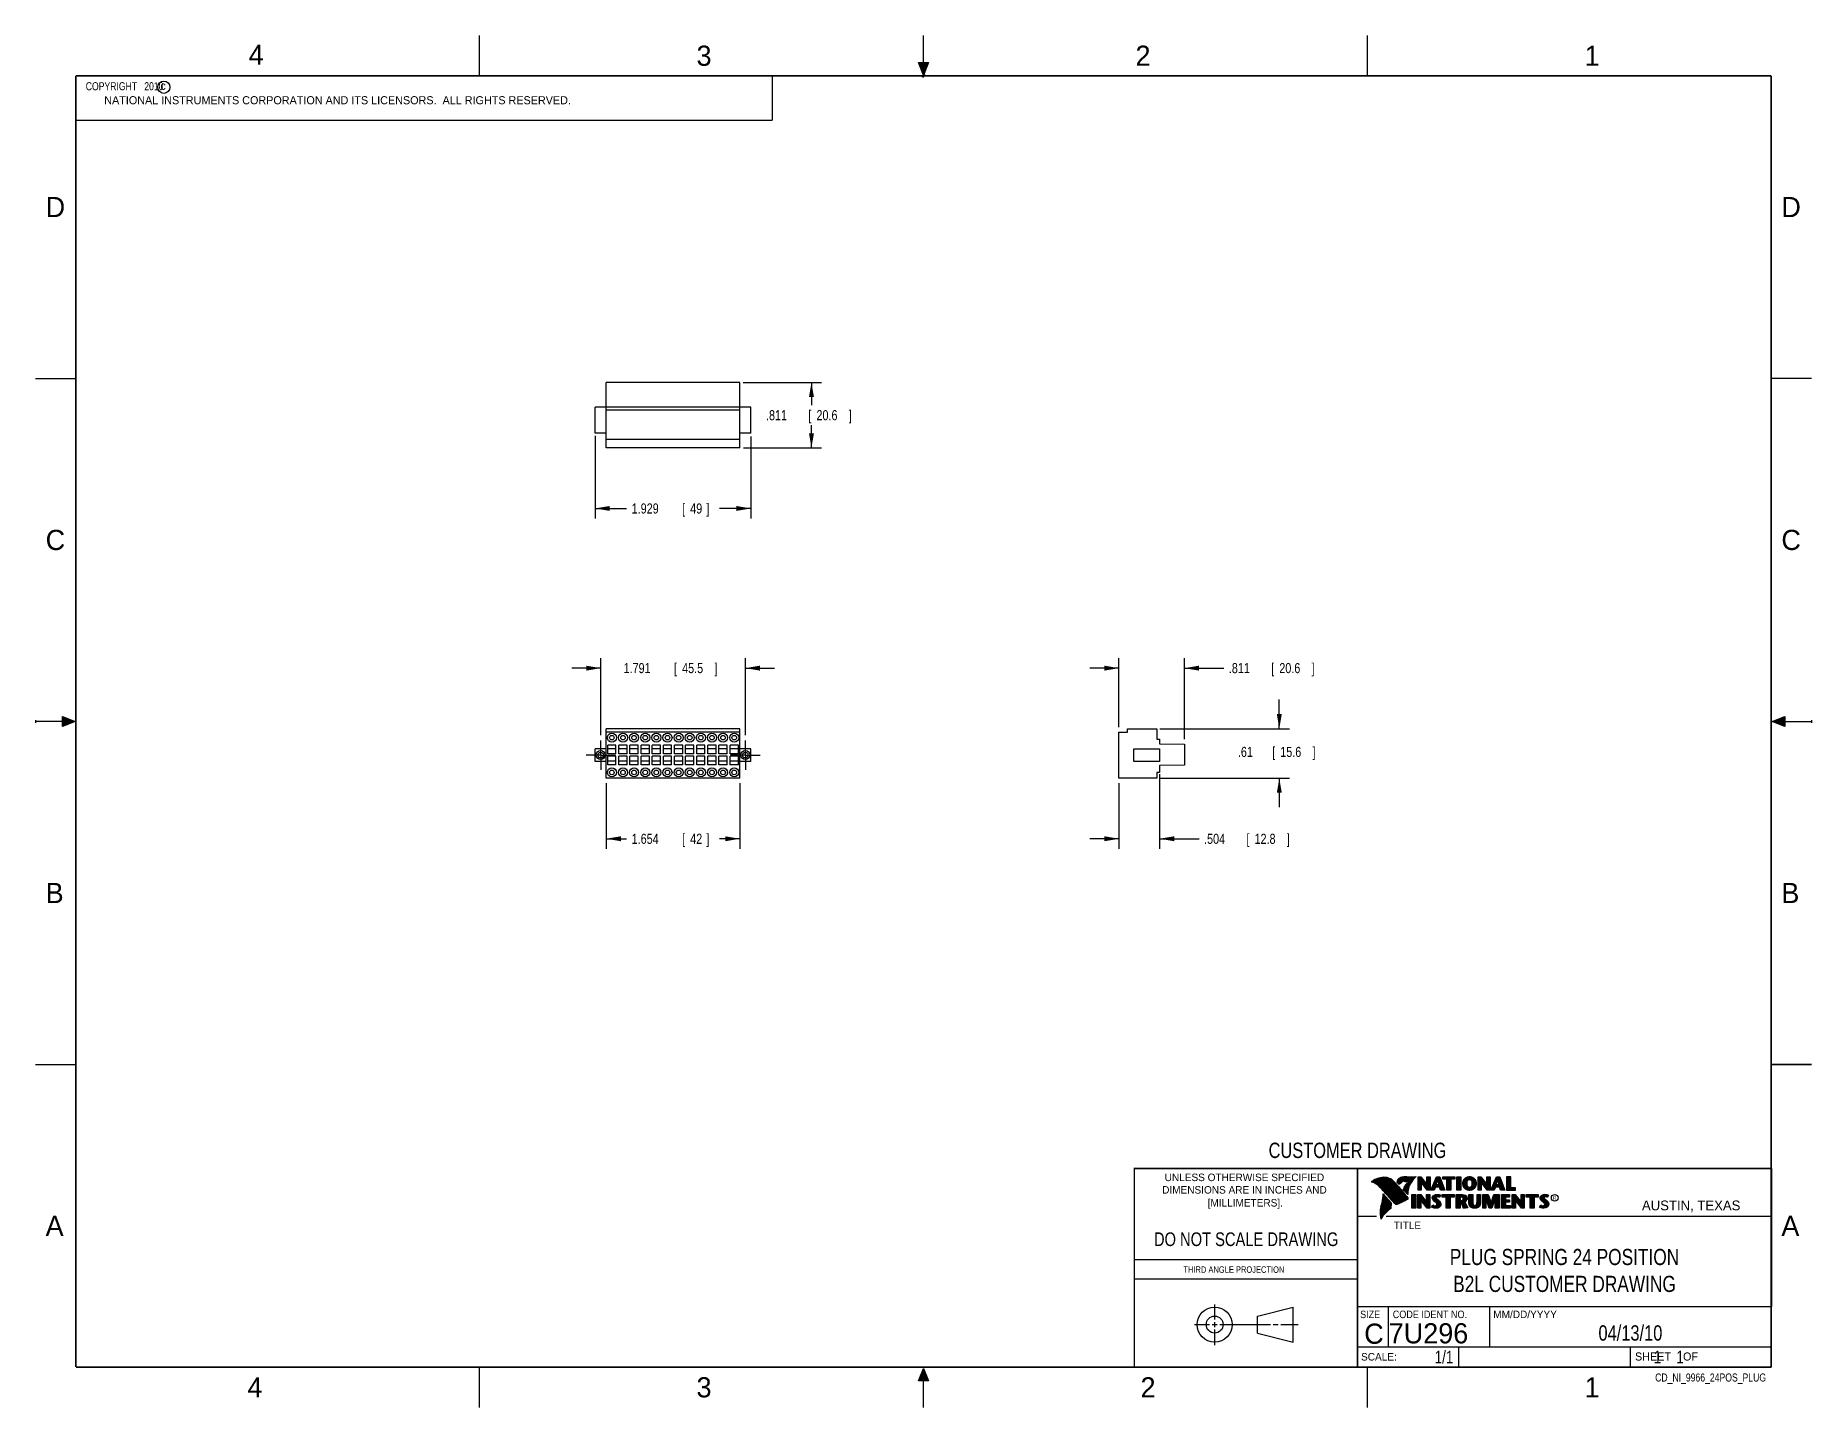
# Model space of a CAD drawing. Header units: inches. Extents: x 0 to 22, y 0 to 17.
import ezdxf
from ezdxf.enums import TextEntityAlignment as Align

# ---------------------------------------------------------------- set-up
doc = ezdxf.new("R2010")
doc.units = ezdxf.units.IN
doc.header["$LTSCALE"] = 1.21
doc.header["$MEASUREMENT"] = 0
doc.linetypes.add('CENTER', pattern=[0.6, 0.375, -0.075, 0.075, -0.075])
doc.layers.get('0').update_dxf_attribs({"linetype": 'CONTINUOUS'})
doc.layers.add('DEFAULT_1', color=7, linetype='CENTER')
doc.layers.add('DIMENSIONS', color=7, linetype='CONTINUOUS')
doc.styles.get("Standard").update_dxf_attribs({"font": 'txt', "width": 0.8})
doc.dimstyles.new('DIMSTYLE_1', dxfattribs={"dimtxt": 0.125, "dimasz": 0.18, "dimexe": 0.18, "dimexo": 0.0625, "dimgap": 0.09, "dimtad": 0, "dimtih": 1, "dimtoh": 1, "dimdec": 4, "dimzin": 4, "dimdsep": 46, "dimtxsty": 'STANDARD', "dimblk": '_FILLED', "dimblk1": '_FILLED', "dimblk2": '_FILLED', "dimcen": 0.09, "dimadec": 0, "dimazin": 0, "dimtp": 0.0001, "dimtm": 0.0001, "dimtfac": 1, "dimtdec": 4, "dimtofl": 0, "dimtmove": 0, "dimatfit": 3, "dimldrblk": '_FILLED', "dimfxl": 1, "dimtolj": 1, "dimtzin": 4, "dimarcsym": 0})
doc.dimstyles.new('DIMSTYLE_2', dxfattribs={"dimtxt": 0.125, "dimasz": 0.18, "dimexe": 0.18, "dimexo": 0.0625, "dimgap": 0.09, "dimtad": 0, "dimtih": 1, "dimtoh": 1, "dimdec": 3, "dimzin": 4, "dimdsep": 46, "dimtxsty": 'STANDARD', "dimblk": '_FILLED', "dimblk1": '_FILLED', "dimblk2": '_FILLED', "dimcen": 0.09, "dimadec": 0, "dimazin": 0, "dimtp": 0.001, "dimtm": 0.001, "dimtfac": 1, "dimtdec": 3, "dimtofl": 0, "dimtmove": 0, "dimatfit": 3, "dimldrblk": '_FILLED', "dimfxl": 1, "dimtolj": 1, "dimtzin": 4, "dimarcsym": 0})

msp = doc.modelspace()

# ---------------------------------------------------------------- texts
at = {"color": 2, "linetype": 'CONTINUOUS'}
for s, height, p in [('4', 0.25, (2.64004, 16.63693)), ('3', 0.25, (8.1875, 16.625)), ('2', 0.25, (13.625, 16.625)), ('1', 0.25, (19.1875, 16.625)), ('c', 0.1, (1.54634, 16.32798)), ('NATIONAL INSTRUMENTS CORPORATION AND ITS LICENSORS.  ALL RIGHTS RESERVED.', 0.1, (0.85101, 16.14817)), ('D', 0.25, (0.125, 14.75)), ('D', 0.25, (21.625, 14.75)), ('C', 0.25, (0.125, 10.625)), ('C', 0.25, (21.625, 10.625)), ('B', 0.25, (0.125, 6.25)), ('B', 0.25, (21.625, 6.25)), ('R', 0.04175, (18.7972, 2.57486)), ('AUSTIN, TEXAS', 0.121576, (19.89803, 2.44261)), ('A', 0.25, (0.125, 2.125)), ('TITLE', 0.093, (16.82353, 2.21002)), ('A', 0.25, (21.625, 2.125)), ('MM/DD/YYYY', 0.093, (18.0565, 1.1072)), ('SCALE:', 0.093, (16.41875, 0.58151)), ('SHEET    OF', 0.1, (19.81214, 0.58146)), ('4', 0.25, (2.625, 0.125)), ('3', 0.25, (8.1875, 0.125)), ('2', 0.25, (13.6875, 0.125)), ('1', 0.25, (19.1875, 0.125))]:
    msp.add_text(s, height=height, dxfattribs=at).set_placement(p)
at = {"color": 7, "linetype": 'CONTINUOUS', "width": 0.8}
for s, height, p in [('CUSTOMER DRAWING', 0.19, (16.3742, 3.09114)), ('DO NOT SCALE DRAWING', 0.17, (14.99533, 1.99984)), ('04/13/10', 0.19, (19.755, 0.82813))]:
    msp.add_text(s, height=height, dxfattribs=at).set_placement(p, align=Align.CENTER)
at = {"color": 2, "linetype": 'CONTINUOUS'}
for s, p in [('UNLESS OTHERWISE SPECIFIED', (14.97425, 2.80492)), ('DIMENSIONS ARE IN INCHES AND', (14.97425, 2.65013)), ('[MILLIMETERS].', (14.98438, 2.4899))]:
    msp.add_text(s, height=0.093, dxfattribs=at).set_placement(p, align=Align.CENTER)
for s, height, width, p in [('THIRD ANGLE PROJECTION', 0.08, 0.8, (14.21782, 1.66859)), ('SIZE', 0.093, 0.9, (16.40698, 1.1072)), ('CODE IDENT NO.', 0.093, 0.9, (16.81137, 1.1072))]:
    msp.add_text(s, height=height, dxfattribs=dict(at, width=width)).set_placement(p)
at = {"color": 7, "linetype": 'CONTINUOUS'}
msp.add_text('C', height=0.25, dxfattribs=at).set_placement((16.57846, 0.78927), align=Align.CENTER)
msp.add_text('7U296', height=0.25, dxfattribs=at).set_placement((16.76137, 0.7941))
at = {"color": 7, "linetype": 'CONTINUOUS', "width": 0.8}
msp.add_text('1/1', height=0.15625, dxfattribs=at).set_placement((17.5623, 0.54693), align=Align.RIGHT)
at = {"color": 2, "linetype": 'CONTINUOUS', "width": 0.8}
msp.add_text('CD_NI_9966_24POS_PLUG', height=0.1, dxfattribs=at).set_placement((21.4352, 0.3213), align=Align.RIGHT)
at = {"color": 2, "linetype": 'CONTINUOUS', "insert": (0.56236, 16.42186), "char_height": 0.1, "width": 1.44, "attachment_point": 1}
msp.add_mtext('  COPYRIGHT   2010', dxfattribs=at)
at = {"color": 7, "linetype": 'CONTINUOUS'}
for s, insert, char_height, width, attachment_point in [('PLUG SPRING 24 POSITION\\PB2L CUSTOMER DRAWING', (18.93865, 1.96463), 0.2, 3.68, 2), ('     1    1', (19.8125, 0.70312), 0.15625, 1.375, 1)]:
    msp.add_mtext(s, dxfattribs=dict(at, insert=insert, char_height=char_height, width=width, attachment_point=attachment_point))

# ---------------------------------------------------------------- blocks, each defined once
blk = doc.blocks.new('_FILLED')
at = {"color": 0, "linetype": 'BYBLOCK'}
blk.add_solid([(0, 0), (-1, 0.17), (-1, -0.17)], dxfattribs=at)
blk = doc.blocks.new('*D0')
at = {"layer": 'DIMENSIONS', "color": 2, "linetype": 'CONTINUOUS'}
for p, q in [((7.001, 8.329), (7.001, 9.286)), ((8.792, 8.329), (8.792, 9.286)), ((7.001, 9.161), (6.641, 9.161)), ((8.792, 9.161), (9.152, 9.161))]:
    blk.add_line(p, q, dxfattribs=at)
at = {"layer": 'DIMENSIONS', "color": 2, "linetype": 'CONTINUOUS', "xscale": 0.18, "yscale": 0.18, "zscale": 0.18}
blk.add_blockref('_FILLED', (7.001, 9.161), dxfattribs=at)
at = {"layer": 'DIMENSIONS', "color": 2, "linetype": 'CONTINUOUS', "xscale": 0.18, "yscale": 0.18, "zscale": 0.18, "rotation": 180}
blk.add_blockref('_FILLED', (8.792, 9.161), dxfattribs=at)
at = {"layer": 'DIMENSIONS', "color": 2, "linetype": 'CONTINUOUS', "width": 0.8}
for s, p in [('1.791', (7.284, 9.099)), ('[', (7.909, 9.099)), ('45.5', (8.009, 9.099)), (']', (8.409, 9.099))]:
    blk.add_text(s, height=0.125, dxfattribs=at).set_placement(p)
blk = doc.blocks.new('*D1')
at = {"layer": 'DIMENSIONS', "color": 2, "linetype": 'CONTINUOUS'}
for p, q in [((7.07, 7.734), (7.07, 6.922)), ((8.723, 7.734), (8.723, 6.922)), ((7.07, 7.047), (7.321, 7.047)), ((8.723, 7.047), (8.471, 7.047))]:
    blk.add_line(p, q, dxfattribs=at)
at = {"layer": 'DIMENSIONS', "color": 2, "linetype": 'CONTINUOUS', "xscale": 0.18, "yscale": 0.18, "zscale": 0.18, "rotation": 180}
blk.add_blockref('_FILLED', (7.07, 7.047), dxfattribs=at)
at = {"layer": 'DIMENSIONS', "color": 2, "linetype": 'CONTINUOUS', "xscale": 0.18, "yscale": 0.18, "zscale": 0.18}
blk.add_blockref('_FILLED', (8.723, 7.047), dxfattribs=at)
at = {"layer": 'DIMENSIONS', "color": 2, "linetype": 'CONTINUOUS', "width": 0.8}
for s, p in [('1.654', (7.384, 6.984)), ('[', (8.009, 6.984)), ('42', (8.109, 6.984)), (']', (8.309, 6.984))]:
    blk.add_text(s, height=0.125, dxfattribs=at).set_placement(p)
blk = doc.blocks.new('*D2')
at = {"layer": 'DIMENSIONS', "color": 2, "linetype": 'CONTINUOUS'}
for p, q in [((6.932, 12.039), (6.932, 11.015)), ((8.861, 12.031), (8.861, 11.015)), ((6.932, 11.14), (7.321, 11.14)), ((8.861, 11.14), (8.471, 11.14))]:
    blk.add_line(p, q, dxfattribs=at)
at = {"layer": 'DIMENSIONS', "color": 2, "linetype": 'CONTINUOUS', "xscale": 0.18, "yscale": 0.18, "zscale": 0.18, "rotation": 180}
blk.add_blockref('_FILLED', (6.932, 11.14), dxfattribs=at)
at = {"layer": 'DIMENSIONS', "color": 2, "linetype": 'CONTINUOUS', "xscale": 0.18, "yscale": 0.18, "zscale": 0.18}
blk.add_blockref('_FILLED', (8.861, 11.14), dxfattribs=at)
at = {"layer": 'DIMENSIONS', "color": 2, "linetype": 'CONTINUOUS', "width": 0.8}
for s, p in [('1.929', (7.384, 11.077)), ('[', (8.009, 11.077)), ('49', (8.109, 11.077)), (']', (8.309, 11.077))]:
    blk.add_text(s, height=0.125, dxfattribs=at).set_placement(p)
blk = doc.blocks.new('*D3')
at = {"layer": 'DIMENSIONS', "color": 2, "linetype": 'CONTINUOUS'}
for p, q in [((8.767, 12.701), (9.736, 12.701)), ((9.611, 12.701), (9.611, 12.42)), ((9.611, 11.89), (9.611, 12.17)), ((8.771, 11.89), (9.736, 11.89))]:
    blk.add_line(p, q, dxfattribs=at)
at = {"layer": 'DIMENSIONS', "color": 2, "linetype": 'CONTINUOUS', "xscale": 0.18, "yscale": 0.18, "zscale": 0.18}
for p, rotation in [((9.611, 12.701), 90), ((9.611, 11.89), 270)]:
    blk.add_blockref('_FILLED', p, dxfattribs=dict(at, rotation=rotation))
at = {"layer": 'DIMENSIONS', "color": 2, "linetype": 'CONTINUOUS', "width": 0.8}
for s, p in [('.811', (9.048, 12.233)), ('[', (9.573, 12.233)), ('20.6', (9.673, 12.233)), (']', (10.073, 12.233))]:
    blk.add_text(s, height=0.125, dxfattribs=at).set_placement(p)
blk = doc.blocks.new('*D4')
at = {"layer": 'DIMENSIONS', "color": 2, "linetype": 'CONTINUOUS'}
for p, q in [((13.42, 8.43), (13.42, 9.286)), ((14.231, 8.281), (14.231, 9.286)), ((13.42, 9.161), (13.06, 9.161)), ((14.231, 9.161), (14.719, 9.161))]:
    blk.add_line(p, q, dxfattribs=at)
at = {"layer": 'DIMENSIONS', "color": 2, "linetype": 'CONTINUOUS', "xscale": 0.18, "yscale": 0.18, "zscale": 0.18}
blk.add_blockref('_FILLED', (13.42, 9.161), dxfattribs=at)
at = {"layer": 'DIMENSIONS', "color": 2, "linetype": 'CONTINUOUS', "xscale": 0.18, "yscale": 0.18, "zscale": 0.18, "rotation": 180}
blk.add_blockref('_FILLED', (14.231, 9.161), dxfattribs=at)
at = {"layer": 'DIMENSIONS', "color": 2, "linetype": 'CONTINUOUS', "width": 0.8}
for s, p in [('.811', (14.781, 9.099)), ('[', (15.306, 9.099)), ('20.6', (15.406, 9.099)), (']', (15.806, 9.099))]:
    blk.add_text(s, height=0.125, dxfattribs=at).set_placement(p)
blk = doc.blocks.new('*D5')
at = {"layer": 'DIMENSIONS', "color": 2, "linetype": 'CONTINUOUS'}
for p, q in [((13.42, 7.734), (13.42, 6.922)), ((13.924, 7.846), (13.924, 6.922)), ((13.42, 7.047), (13.06, 7.047)), ((13.924, 7.047), (14.412, 7.047))]:
    blk.add_line(p, q, dxfattribs=at)
at = {"layer": 'DIMENSIONS', "color": 2, "linetype": 'CONTINUOUS', "xscale": 0.18, "yscale": 0.18, "zscale": 0.18}
blk.add_blockref('_FILLED', (13.42, 7.047), dxfattribs=at)
at = {"layer": 'DIMENSIONS', "color": 2, "linetype": 'CONTINUOUS', "xscale": 0.18, "yscale": 0.18, "zscale": 0.18, "rotation": 180}
blk.add_blockref('_FILLED', (13.924, 7.047), dxfattribs=at)
at = {"layer": 'DIMENSIONS', "color": 2, "linetype": 'CONTINUOUS', "width": 0.8}
for s, p in [('.504', (14.474, 6.984)), ('[', (14.999, 6.984)), ('12.8', (15.099, 6.984)), (']', (15.499, 6.984))]:
    blk.add_text(s, height=0.125, dxfattribs=at).set_placement(p)
blk = doc.blocks.new('*D6')
at = {"layer": 'DIMENSIONS', "color": 2, "linetype": 'CONTINUOUS'}
for p, q in [((15.406, 8.411), (15.406, 8.771)), ((13.925, 8.411), (15.531, 8.411)), ((13.93, 7.797), (15.531, 7.797)), ((15.406, 7.797), (15.406, 7.437))]:
    blk.add_line(p, q, dxfattribs=at)
at = {"layer": 'DIMENSIONS', "color": 2, "linetype": 'CONTINUOUS', "xscale": 0.18, "yscale": 0.18, "zscale": 0.18}
for p, rotation in [((15.406, 8.411), 270), ((15.406, 7.797), 90)]:
    blk.add_blockref('_FILLED', p, dxfattribs=dict(at, rotation=rotation))
at = {"layer": 'DIMENSIONS', "color": 2, "linetype": 'CONTINUOUS', "width": 0.8}
for s, p in [('.61', (14.893, 8.061)), ('[', (15.318, 8.061)), ('15.6', (15.418, 8.061)), (']', (15.818, 8.061))]:
    blk.add_text(s, height=0.125, dxfattribs=at).set_placement(p)

# ---------------------------------------------------------------- dimensions: what is measured, and where the dimension line sits
at = {"layer": 'DIMENSIONS', "color": 2, "linetype": 'CONTINUOUS'}
for base, p1, p2, angle, dimstyle, picture, middle in [((9.61096, 11.88968), (8.76718, 12.7007), (8.77115, 11.88968), 270, 'DIMSTYLE_1', '*D3', (9.61096, 12.29519)), ((15.40564, 8.41101), (13.93029, 7.79683), (13.92532, 8.41101), 90, 'DIMSTYLE_2', '*D6', (15.40564, 8.12319))]:
    dim = msp.add_linear_dim(base=base, p1=p1, p2=p2, angle=angle, dimstyle=dimstyle, dxfattribs=at)
    dim.commit()
    dim.dimension.update_dxf_attribs({"geometry": picture, "text_midpoint": middle, "dimtype": 160})
for base, p1, p2, picture, middle in [((8.86096, 11.13968), (6.93183, 12.03914), (8.86096, 12.03119), '*D2', (7.8964, 11.13968)), ((8.79207, 9.16101), (7.00073, 8.32882), (8.79207, 8.32882), '*D0', (7.8964, 9.16101)), ((14.23114, 9.16101), (13.42011, 8.4302), (14.23114, 8.28059), '*D4', (15.34364, 9.16101)), ((8.72317, 7.04683), (7.06963, 7.73433), (8.72317, 7.73433), '*D1', (7.8964, 7.04683)), ((13.92405, 7.04683), (13.42011, 7.73433), (13.92405, 7.84588), '*D5', (15.03655, 7.04683))]:
    dim = msp.add_linear_dim(base=base, p1=p1, p2=p2, dimstyle='DIMSTYLE_1', dxfattribs=at)
    dim.commit()
    dim.dimension.update_dxf_attribs({"geometry": picture, "text_midpoint": middle, "dimtype": 160})

# ---------------------------------------------------------------- hatches: boundary and pattern name
at = {"linetype": 'CONTINUOUS'}
for points in [[(11, 16.51), (10.9375, 16.66625), (11.0625, 16.66625)], [(0.33375, 8.5625), (0.49, 8.5), (0.33375, 8.4375)], [(21.66625, 8.5625), (21.66625, 8.4375), (21.51, 8.5)], [(10.9375, 0.32875), (11, 0.485), (11.0625, 0.32875)]]:
    msp.add_hatch(color=2, dxfattribs=at).paths.add_polyline_path(points)

# ---------------------------------------------------------------- linework, layer by layer
at = {"color": 2, "linetype": 'CONTINUOUS'}
for p, q in [((5.5, 16.5), (5.5, 17)), ((11, 16.485), (11, 17)), ((16.5, 16.5), (16.5, 17)), ((11, 16.51), (10.9375, 16.66625)), ((10.9375, 16.66625), (11.0625, 16.66625)), ((11.015, 16.515), (10.985, 16.485)), ((10.985, 16.485), (11, 16.515)), ((11.0625, 16.66625), (11, 16.51)), ((11, 16.485), (11.015, 16.515)), ((0.49986, 16.49999), (9.12486, 16.49999)), ((0.49986, 16.49999), (0.49986, 15.95311)), ((9.12486, 16.49999), (9.12486, 15.95311)), ((0.49986, 15.95311), (9.12486, 15.95311)), ((0, 12.75), (0.5, 12.75)), ((22, 12.75), (21.5, 12.75)), ((0, 8.515), (0, 8.485)), ((0.49, 8.5), (0, 8.5)), ((0.33375, 8.4375), (0.33375, 8.5625)), ((0.33375, 8.5625), (0.49, 8.5)), ((0.49, 8.5), (0.33375, 8.4375)), ((21.51, 8.5), (21.66625, 8.5625)), ((21.51, 8.5), (22, 8.5)), ((21.66625, 8.4375), (21.51, 8.5)), ((21.66625, 8.5625), (21.66625, 8.4375)), ((22, 8.515), (22, 8.485)), ((0, 4.25), (0.5, 4.25)), ((16.37365, 2.95963), (21.50365, 2.95963)), ((16.37365, 2.95963), (16.37365, 1.24963)), ((16.375, 2.96), (21.5, 2.96)), ((21.50365, 2.95963), (21.50365, 1.24963)), ((16.55776, 2.79602), (16.55776, 2.79887)), ((16.56458, 2.79358), (16.56458, 2.8033)), ((16.57141, 2.79091), (16.57141, 2.80753)), ((16.57824, 2.78801), (16.57824, 2.81157)), ((16.58506, 2.78486), (16.58506, 2.81543)), ((16.59189, 2.78146), (16.59189, 2.81904)), ((16.59872, 2.77779), (16.59872, 2.82208)), ((16.60555, 2.77383), (16.60555, 2.82494)), ((16.61237, 2.76959), (16.61237, 2.82762)), ((16.6192, 2.76502), (16.6192, 2.83013)), ((16.62603, 2.76012), (16.62603, 2.83248)), ((16.63285, 2.75486), (16.63285, 2.83466)), ((16.63968, 2.7492), (16.63968, 2.83669)), ((16.64651, 2.74312), (16.64651, 2.83856)), ((16.65334, 2.73656), (16.65334, 2.84027)), ((16.66016, 2.72947), (16.66016, 2.84191)), ((16.66699, 2.72205), (16.66699, 2.84353)), ((16.67382, 2.71458), (16.67382, 2.84486)), ((16.68064, 2.70705), (16.68064, 2.84591)), ((16.68747, 2.69946), (16.68747, 2.84668)), ((16.79388, 2.53297), (16.69189, 2.64886)), ((16.6943, 2.69182), (16.6943, 2.84718)), ((16.70113, 2.68412), (16.70113, 2.8474)), ((16.70795, 2.67636), (16.70795, 2.84736)), ((16.71478, 2.66854), (16.71478, 2.84704)), ((16.72161, 2.66065), (16.72161, 2.84646)), ((16.72843, 2.65271), (16.72843, 2.8456)), ((16.73526, 2.6447), (16.73526, 2.84446)), ((16.74209, 2.63663), (16.74209, 2.84307)), ((16.74891, 2.62851), (16.74891, 2.84174)), ((16.75574, 2.62044), (16.75574, 2.84)), ((16.76257, 2.61246), (16.76257, 2.83783)), ((16.7694, 2.60458), (16.7694, 2.8352)), ((16.77622, 2.59679), (16.77622, 2.83208)), ((16.78305, 2.58909), (16.78305, 2.82844)), ((16.78988, 2.58147), (16.78988, 2.82421)), ((16.7967, 2.57395), (16.7967, 2.81931)), ((16.80353, 2.5665), (16.80353, 2.81364)), ((16.81036, 2.55914), (16.81036, 2.80704)), ((16.81719, 2.55186), (16.81719, 2.79956)), ((16.82401, 2.54466), (16.82401, 2.79242)), ((16.83084, 2.53754), (16.83084, 2.78527)), ((16.83767, 2.53136), (16.83767, 2.77811)), ((16.84449, 2.52623), (16.84449, 2.77093)), ((16.85132, 2.52296), (16.85132, 2.76374)), ((16.85815, 2.52238), (16.85815, 2.75653)), ((16.8864, 2.76641), (16.86317, 2.79371)), ((16.86498, 2.52408), (16.86498, 2.74932)), ((16.88769, 2.77231), (16.86819, 2.79522)), ((16.8718, 2.79097), (16.8718, 2.80851)), ((16.8718, 2.527), (16.8718, 2.74208)), ((16.87863, 2.78295), (16.87863, 2.82057)), ((16.87863, 2.52981), (16.87863, 2.73484)), ((16.88546, 2.77493), (16.88546, 2.82815)), ((16.88546, 2.53267), (16.88546, 2.72699)), ((16.89228, 2.77469), (16.89228, 2.83347)), ((16.89228, 2.53558), (16.89228, 2.71871)), ((16.89911, 2.77882), (16.89911, 2.83747)), ((16.89911, 2.53854), (16.89911, 2.71044)), ((16.90594, 2.78373), (16.90594, 2.84083)), ((16.90594, 2.54154), (16.90594, 2.70217)), ((16.91276, 2.78958), (16.91276, 2.84362)), ((16.91276, 2.54459), (16.91276, 2.6939)), ((16.91959, 2.79661), (16.91959, 2.84588)), ((16.91959, 2.54769), (16.91959, 2.68563)), ((16.92642, 2.80177), (16.92642, 2.84766)), ((16.92642, 2.55084), (16.92642, 2.67737)), ((16.93325, 2.80531), (16.93325, 2.84897)), ((16.93325, 2.55403), (16.93325, 2.6691)), ((16.94007, 2.8077), (16.94007, 2.84992)), ((16.94007, 2.55728), (16.94007, 2.66084)), ((16.96158, 2.67971), (16.94344, 2.7005)), ((16.9469, 2.8082), (16.9469, 2.85089)), ((16.9469, 2.56058), (16.9469, 2.65257)), ((16.96525, 2.68281), (16.94916, 2.70125)), ((16.95373, 2.80693), (16.95373, 2.85175)), ((16.95373, 2.69602), (16.95373, 2.71092)), ((16.95373, 2.56392), (16.95373, 2.64431)), ((16.96055, 2.8048), (16.96055, 2.85249)), ((16.96055, 2.68819), (16.96055, 2.72661)), ((16.96738, 2.80344), (16.96738, 2.85311)), ((16.96738, 2.6802), (16.96738, 2.74443)), ((16.97421, 2.80275), (16.97421, 2.85361)), ((16.97421, 2.672), (16.97421, 2.75684)), ((16.98104, 2.80228), (16.98104, 2.854)), ((16.98104, 2.66405), (16.98104, 2.76341)), ((16.9838, 2.85893), (17.09965, 2.8607)), ((16.98394, 2.85413), (17.08702, 2.85571)), ((16.98786, 2.80201), (16.98786, 2.85419)), ((16.98786, 2.65632), (16.98786, 2.76654)), ((16.99903, 2.637), (16.99463, 2.64182)), ((16.99469, 2.80185), (16.99469, 2.8543)), ((16.99469, 2.67478), (16.99469, 2.76832)), ((17.00152, 2.80054), (17.00152, 2.8544)), ((17.00152, 2.7195), (17.00152, 2.76941)), ((17.00834, 2.79625), (17.00834, 2.8545)), ((17.00834, 2.73882), (17.00834, 2.76984)), ((17.01517, 2.75501), (17.01517, 2.85461)), ((17.022, 2.76913), (17.022, 2.85471)), ((17.02882, 2.78171), (17.02882, 2.85482)), ((17.03565, 2.79309), (17.03565, 2.85492)), ((17.04248, 2.80351), (17.04248, 2.85503)), ((17.04931, 2.81312), (17.04931, 2.85513)), ((17.05613, 2.82203), (17.05613, 2.85523)), ((17.06296, 2.83034), (17.06296, 2.85534)), ((17.06979, 2.83811), (17.06979, 2.85544)), ((17.07661, 2.84541), (17.07661, 2.85555)), ((17.12428, 2.85918), (17.16089, 2.85918)), ((17.12428, 2.69148), (17.12428, 2.85918)), ((17.16374, 2.69148), (17.12428, 2.69148)), ((17.12914, 2.85433), (17.15848, 2.85433)), ((17.12914, 2.69633), (17.12914, 2.85433)), ((17.15888, 2.69633), (17.12914, 2.69633)), ((17.13806, 2.69633), (17.13806, 2.85433)), ((17.14473, 2.69633), (17.14473, 2.85433)), ((17.15141, 2.69633), (17.15141, 2.85433)), ((17.15888, 2.80417), (17.15808, 2.85433)), ((17.15848, 2.85433), (17.23826, 2.74917)), ((17.24184, 2.69633), (17.15888, 2.80417)), ((17.15888, 2.80417), (17.15888, 2.69633)), ((17.16089, 2.85918), (17.23341, 2.76361)), ((17.23945, 2.69148), (17.16374, 2.7899)), ((17.16374, 2.7899), (17.16374, 2.69148)), ((17.16476, 2.79653), (17.16476, 2.84606)), ((17.17144, 2.78786), (17.17144, 2.83726)), ((17.17811, 2.77918), (17.17811, 2.82846)), ((17.18479, 2.7705), (17.18479, 2.81966)), ((17.19146, 2.76182), (17.19146, 2.81086)), ((17.19814, 2.75315), (17.19814, 2.80206)), ((17.20481, 2.74447), (17.20481, 2.79326)), ((17.21149, 2.73579), (17.21149, 2.78447)), ((17.21816, 2.72711), (17.21816, 2.77567)), ((17.22484, 2.71844), (17.22484, 2.76687)), ((17.23151, 2.70976), (17.23151, 2.75807)), ((17.23341, 2.85918), (17.27322, 2.85918)), ((17.23341, 2.76361), (17.23341, 2.85918)), ((17.23819, 2.70108), (17.23826, 2.74917)), ((17.23826, 2.85433), (17.26837, 2.85433)), ((17.23826, 2.74917), (17.23826, 2.85433)), ((17.27322, 2.69148), (17.23945, 2.69148)), ((17.26837, 2.69633), (17.24184, 2.69633)), ((17.24486, 2.69633), (17.24486, 2.85433)), ((17.25154, 2.69633), (17.25154, 2.85433)), ((17.25822, 2.69633), (17.25822, 2.85433)), ((17.26489, 2.69633), (17.26489, 2.85433)), ((17.26837, 2.85433), (17.26837, 2.69633)), ((17.27322, 2.85918), (17.27322, 2.69148)), ((17.2831, 2.69154), (17.35156, 2.85908)), ((17.32275, 2.69154), (17.2831, 2.69154)), ((17.29033, 2.6964), (17.35482, 2.85422)), ((17.31947, 2.6964), (17.29033, 2.6964)), ((17.29827, 2.6964), (17.29827, 2.71583)), ((17.30494, 2.6964), (17.30494, 2.73217)), ((17.31162, 2.6964), (17.31162, 2.7485)), ((17.31829, 2.6964), (17.31829, 2.76484)), ((17.33556, 2.73641), (17.31947, 2.6964)), ((17.33884, 2.73156), (17.32275, 2.69154)), ((17.32497, 2.71007), (17.32497, 2.78117)), ((17.33165, 2.72667), (17.33165, 2.79751)), ((17.39396, 2.73641), (17.33556, 2.73641)), ((17.33832, 2.73641), (17.33832, 2.81384)), ((17.39047, 2.73156), (17.33884, 2.73156)), ((17.34088, 2.75326), (17.36237, 2.82279)), ((17.38903, 2.75327), (17.34088, 2.75326)), ((17.345, 2.76659), (17.345, 2.83018)), ((17.345, 2.73641), (17.345, 2.75326)), ((17.34746, 2.75812), (17.36595, 2.81794)), ((17.38268, 2.75812), (17.34746, 2.75812)), ((17.35156, 2.85908), (17.39384, 2.85908)), ((17.35167, 2.78819), (17.35167, 2.84651)), ((17.35167, 2.73641), (17.35167, 2.75326)), ((17.35482, 2.85422), (17.39049, 2.85422)), ((17.35835, 2.80979), (17.35835, 2.85422)), ((17.35835, 2.73641), (17.35835, 2.75327)), ((17.36237, 2.82279), (17.37012, 2.82279)), ((17.36502, 2.82279), (17.36502, 2.85422)), ((17.36502, 2.73641), (17.36502, 2.75327)), ((17.36595, 2.81794), (17.36641, 2.81794)), ((17.36641, 2.81794), (17.38268, 2.75812)), ((17.37012, 2.82279), (17.38903, 2.75327)), ((17.3717, 2.817), (17.3717, 2.85422)), ((17.3717, 2.73641), (17.3717, 2.75327)), ((17.37837, 2.79246), (17.37837, 2.85422)), ((17.37837, 2.73641), (17.37837, 2.75327)), ((17.38505, 2.76791), (17.38505, 2.85422)), ((17.38505, 2.73641), (17.38505, 2.75327)), ((17.40394, 2.69154), (17.39047, 2.73156)), ((17.39049, 2.85422), (17.4504, 2.6964)), ((17.39172, 2.73641), (17.39172, 2.85097)), ((17.39384, 2.85908), (17.45744, 2.69154)), ((17.40743, 2.6964), (17.39396, 2.73641)), ((17.3984, 2.72322), (17.3984, 2.83338)), ((17.45744, 2.69154), (17.40394, 2.69154)), ((17.40508, 2.70339), (17.40508, 2.8158)), ((17.4504, 2.6964), (17.40743, 2.6964)), ((17.41175, 2.6964), (17.41175, 2.79822)), ((17.41843, 2.6964), (17.41843, 2.78063)), ((17.4251, 2.6964), (17.4251, 2.76305)), ((17.43178, 2.6964), (17.43178, 2.74547)), ((17.43265, 2.85908), (17.58018, 2.85908)), ((17.43265, 2.82782), (17.43265, 2.85908)), ((17.48104, 2.82782), (17.43265, 2.82782)), ((17.43751, 2.85422), (17.57532, 2.85422)), ((17.43751, 2.83268), (17.43751, 2.85422)), ((17.48589, 2.83268), (17.43751, 2.83268)), ((17.43845, 2.6964), (17.43845, 2.72788)), ((17.44513, 2.83268), (17.44513, 2.85422)), ((17.44513, 2.6964), (17.44513, 2.7103)), ((17.4518, 2.83268), (17.4518, 2.85422)), ((17.45848, 2.83268), (17.45848, 2.85422)), ((17.46515, 2.83268), (17.46515, 2.85422)), ((17.47183, 2.83268), (17.47183, 2.85422)), ((17.4785, 2.83268), (17.4785, 2.85422)), ((17.48104, 2.69154), (17.48104, 2.82782)), ((17.5318, 2.69154), (17.48104, 2.69154)), ((17.48589, 2.83268), (17.48518, 2.85422)), ((17.48589, 2.6964), (17.48589, 2.83268)), ((17.52694, 2.6964), (17.48589, 2.6964)), ((17.49186, 2.6964), (17.49186, 2.85422)), ((17.49853, 2.6964), (17.49853, 2.85422)), ((17.50521, 2.6964), (17.50521, 2.85422)), ((17.51188, 2.6964), (17.51188, 2.85422)), ((17.51856, 2.6964), (17.51856, 2.85422)), ((17.52694, 2.83268), (17.52523, 2.85422)), ((17.57532, 2.83268), (17.52694, 2.83268)), ((17.52694, 2.83268), (17.52694, 2.6964)), ((17.58018, 2.82782), (17.5318, 2.82782)), ((17.5318, 2.82782), (17.5318, 2.69154)), ((17.53191, 2.83268), (17.53191, 2.85422)), ((17.53858, 2.83268), (17.53858, 2.85422)), ((17.54526, 2.83268), (17.54526, 2.85422)), ((17.55193, 2.83268), (17.55193, 2.85422)), ((17.55861, 2.83268), (17.55861, 2.85422)), ((17.56529, 2.83268), (17.56529, 2.85422)), ((17.57196, 2.83268), (17.57196, 2.85422)), ((17.57532, 2.85422), (17.57532, 2.83268)), ((17.58018, 2.85908), (17.58018, 2.82782)), ((17.60594, 2.85908), (17.65646, 2.85908)), ((17.60594, 2.69154), (17.60594, 2.85908)), ((17.65646, 2.69154), (17.60594, 2.69154)), ((17.6108, 2.85422), (17.6516, 2.85422)), ((17.6108, 2.6964), (17.6108, 2.85422)), ((17.6516, 2.6964), (17.6108, 2.6964)), ((17.61869, 2.6964), (17.61869, 2.85422)), ((17.62536, 2.6964), (17.62536, 2.85422)), ((17.63204, 2.6964), (17.63204, 2.85422)), ((17.63871, 2.6964), (17.63871, 2.85422)), ((17.64539, 2.6964), (17.64539, 2.85422)), ((17.6516, 2.85422), (17.6516, 2.6964)), ((17.65646, 2.85908), (17.65646, 2.69154)), ((17.68485, 2.77691), (17.68489, 2.78026)), ((17.68493, 2.77353), (17.68485, 2.77691)), ((17.68489, 2.78026), (17.68505, 2.78358)), ((17.68513, 2.77014), (17.68493, 2.77353)), ((17.68505, 2.78358), (17.68533, 2.78687)), ((17.68544, 2.76675), (17.68513, 2.77014)), ((17.68533, 2.78687), (17.68572, 2.79011)), ((17.68586, 2.76337), (17.68544, 2.76675)), ((17.68572, 2.79011), (17.68622, 2.7933)), ((17.68639, 2.76002), (17.68586, 2.76337)), ((17.68622, 2.7933), (17.68684, 2.79642)), ((17.68702, 2.75671), (17.68639, 2.76002)), ((17.68684, 2.79642), (17.68756, 2.79946)), ((17.68776, 2.75345), (17.68702, 2.75671)), ((17.68756, 2.79946), (17.6884, 2.80243)), ((17.68859, 2.75026), (17.68776, 2.75345)), ((17.6884, 2.80243), (17.68934, 2.80531)), ((17.68952, 2.74714), (17.68859, 2.75026)), ((17.68934, 2.80531), (17.69039, 2.80811)), ((17.69054, 2.7441), (17.68952, 2.74714)), ((17.69039, 2.80811), (17.69154, 2.81084)), ((17.69054, 2.7441), (17.69039, 2.80811)), ((17.69165, 2.74114), (17.69054, 2.7441)), ((17.69154, 2.81084), (17.6928, 2.81349)), ((17.69286, 2.73826), (17.69165, 2.74114)), ((17.6928, 2.81349), (17.69418, 2.81609)), ((17.69417, 2.73546), (17.69286, 2.73826)), ((17.69557, 2.73274), (17.69417, 2.73546)), ((17.69418, 2.81609), (17.69567, 2.81864)), ((17.69706, 2.7301), (17.69557, 2.73274)), ((17.69567, 2.81864), (17.69727, 2.82114)), ((17.69706, 2.7301), (17.69727, 2.82114)), ((17.69866, 2.72753), (17.69706, 2.7301)), ((17.69727, 2.82114), (17.69899, 2.8236)), ((17.70035, 2.72504), (17.69866, 2.72753)), ((17.69899, 2.8236), (17.70083, 2.82602)), ((17.70213, 2.72264), (17.70035, 2.72504)), ((17.70083, 2.82602), (17.70277, 2.82839)), ((17.70401, 2.72031), (17.70213, 2.72264)), ((17.70277, 2.82839), (17.70482, 2.83071)), ((17.70401, 2.72031), (17.70482, 2.83071)), ((17.70598, 2.71807), (17.70401, 2.72031)), ((17.70482, 2.83071), (17.70695, 2.83295)), ((17.70803, 2.71591), (17.70598, 2.71807)), ((17.70695, 2.83295), (17.70916, 2.83512)), ((17.71017, 2.71385), (17.70803, 2.71591)), ((17.70916, 2.83512), (17.71144, 2.83719)), ((17.71017, 2.71385), (17.71144, 2.83719)), ((17.71239, 2.71188), (17.71017, 2.71385)), ((17.71144, 2.83719), (17.71377, 2.83915)), ((17.71468, 2.71001), (17.71239, 2.71188)), ((17.71377, 2.83915), (17.71615, 2.84101)), ((17.71705, 2.70823), (17.71468, 2.71001)), ((17.71615, 2.84101), (17.71857, 2.84274)), ((17.71705, 2.70823), (17.71857, 2.84274)), ((17.71949, 2.70657), (17.71705, 2.70823)), ((17.71857, 2.84274), (17.72103, 2.84436)), ((17.72201, 2.705), (17.71949, 2.70657)), ((17.72103, 2.84436), (17.72354, 2.84585)), ((17.72462, 2.70355), (17.72201, 2.705)), ((17.72354, 2.84585), (17.72609, 2.84724)), ((17.72462, 2.70355), (17.72354, 2.84585)), ((17.72731, 2.70221), (17.72462, 2.70355)), ((17.72609, 2.84724), (17.72871, 2.84852)), ((17.72668, 2.77661), (17.7267, 2.77892)), ((17.7267, 2.77429), (17.72668, 2.77661)), ((17.7267, 2.77892), (17.72676, 2.78121)), ((17.72676, 2.77196), (17.7267, 2.77429)), ((17.72676, 2.78121), (17.72686, 2.78346)), ((17.72686, 2.76964), (17.72676, 2.77196)), ((17.72686, 2.78346), (17.727, 2.78569)), ((17.727, 2.76733), (17.72686, 2.76964)), ((17.727, 2.78569), (17.72717, 2.78787)), ((17.72719, 2.76505), (17.727, 2.76733)), ((17.72717, 2.78787), (17.72738, 2.79)), ((17.72741, 2.7628), (17.72719, 2.76505)), ((17.73009, 2.70098), (17.72731, 2.70221)), ((17.72738, 2.79), (17.72763, 2.79208)), ((17.72767, 2.76059), (17.72741, 2.7628)), ((17.72763, 2.79208), (17.72791, 2.7941)), ((17.72796, 2.75842), (17.72767, 2.76059)), ((17.72791, 2.7941), (17.72822, 2.79606)), ((17.7283, 2.75632), (17.72796, 2.75842)), ((17.72822, 2.79606), (17.72857, 2.79797)), ((17.72867, 2.75427), (17.7283, 2.75632)), ((17.72857, 2.79797), (17.72896, 2.79982)), ((17.72909, 2.75228), (17.72867, 2.75427)), ((17.72871, 2.84852), (17.7314, 2.8497)), ((17.72896, 2.79982), (17.72939, 2.80163)), ((17.72954, 2.75035), (17.72909, 2.75228)), ((17.72939, 2.80163), (17.72986, 2.8034)), ((17.73003, 2.74847), (17.72954, 2.75035)), ((17.72986, 2.8034), (17.73038, 2.80513)), ((17.73057, 2.74664), (17.73003, 2.74847)), ((17.73009, 2.70098), (17.73049, 2.74688)), ((17.73298, 2.69986), (17.73009, 2.70098)), ((17.73038, 2.80513), (17.73095, 2.80682)), ((17.73114, 2.74486), (17.73057, 2.74664)), ((17.73095, 2.80682), (17.73156, 2.80849)), ((17.73102, 2.80703), (17.7314, 2.8497)), ((17.73175, 2.74313), (17.73114, 2.74486)), ((17.7314, 2.8497), (17.73416, 2.85077)), ((17.73156, 2.80849), (17.73223, 2.81013)), ((17.73241, 2.74145), (17.73175, 2.74313)), ((17.73223, 2.81013), (17.73294, 2.81174)), ((17.73311, 2.7398), (17.73241, 2.74145)), ((17.73294, 2.81174), (17.73372, 2.81332)), ((17.73597, 2.69887), (17.73298, 2.69986)), ((17.73387, 2.7382), (17.73311, 2.7398)), ((17.73372, 2.81332), (17.73454, 2.81487)), ((17.73467, 2.73665), (17.73387, 2.7382)), ((17.73416, 2.85077), (17.73699, 2.85175)), ((17.73454, 2.81487), (17.73542, 2.81637)), ((17.73553, 2.73513), (17.73467, 2.73665)), ((17.73542, 2.81637), (17.73636, 2.81783)), ((17.73645, 2.73367), (17.73553, 2.73513)), ((17.73907, 2.69798), (17.73597, 2.69887)), ((17.73636, 2.81783), (17.73736, 2.81923)), ((17.73743, 2.73225), (17.73645, 2.73367)), ((17.73699, 2.85175), (17.73991, 2.85262)), ((17.73738, 2.81926), (17.73699, 2.85175)), ((17.73736, 2.81923), (17.73843, 2.82057)), ((17.73848, 2.73089), (17.73743, 2.73225)), ((17.73843, 2.82057), (17.73955, 2.82184)), ((17.73885, 2.69804), (17.73845, 2.73093)), ((17.73959, 2.72959), (17.73848, 2.73089)), ((17.74228, 2.69722), (17.73907, 2.69798)), ((17.73955, 2.82184), (17.74073, 2.82303)), ((17.74076, 2.72835), (17.73959, 2.72959)), ((17.73991, 2.85262), (17.74289, 2.8534)), ((17.74073, 2.82303), (17.74196, 2.82414)), ((17.74199, 2.72717), (17.74076, 2.72835)), ((17.74196, 2.82414), (17.74325, 2.82517)), ((17.74328, 2.72606), (17.74199, 2.72717)), ((17.74557, 2.69657), (17.74228, 2.69722)), ((17.74289, 2.8534), (17.74594, 2.85407)), ((17.74325, 2.82517), (17.74458, 2.82612)), ((17.74463, 2.72503), (17.74328, 2.72606)), ((17.74458, 2.82612), (17.74596, 2.82698)), ((17.74604, 2.72408), (17.74463, 2.72503)), ((17.74552, 2.82671), (17.74552, 2.85398)), ((17.74552, 2.69658), (17.74552, 2.72443)), ((17.74892, 2.69605), (17.74557, 2.69657)), ((17.74594, 2.85407), (17.74903, 2.85463)), ((17.74596, 2.82698), (17.74738, 2.82777)), ((17.7475, 2.72321), (17.74604, 2.72408)), ((17.74738, 2.82777), (17.74884, 2.82847)), ((17.74902, 2.72243), (17.7475, 2.72321)), ((17.74884, 2.82847), (17.75034, 2.82911)), ((17.75231, 2.69564), (17.74892, 2.69605)), ((17.75058, 2.72175), (17.74902, 2.72243)), ((17.74903, 2.85463), (17.75216, 2.85508)), ((17.75034, 2.82911), (17.75188, 2.82966)), ((17.75218, 2.72116), (17.75058, 2.72175)), ((17.75188, 2.82966), (17.75347, 2.83014)), ((17.75216, 2.85508), (17.75531, 2.8554)), ((17.75381, 2.72067), (17.75218, 2.72116)), ((17.7522, 2.82975), (17.7522, 2.85508)), ((17.7522, 2.69565), (17.7522, 2.72116)), ((17.75572, 2.69535), (17.75231, 2.69564)), ((17.75347, 2.83014), (17.75508, 2.83053)), ((17.75548, 2.72029), (17.75381, 2.72067)), ((17.75508, 2.83053), (17.75674, 2.83084)), ((17.75531, 2.8554), (17.75848, 2.85561)), ((17.75717, 2.72001), (17.75548, 2.72029)), ((17.75914, 2.69517), (17.75572, 2.69535)), ((17.75674, 2.83084), (17.75841, 2.83106)), ((17.75888, 2.71983), (17.75717, 2.72001)), ((17.75841, 2.83106), (17.76012, 2.83118)), ((17.75848, 2.85561), (17.76164, 2.85569)), ((17.75887, 2.83109), (17.75887, 2.85562)), ((17.75887, 2.69518), (17.75887, 2.71983)), ((17.76061, 2.71974), (17.75888, 2.71983)), ((17.76253, 2.69511), (17.75914, 2.69517)), ((17.76012, 2.83118), (17.76184, 2.83121)), ((17.76235, 2.71977), (17.76061, 2.71974)), ((17.76164, 2.85569), (17.7648, 2.85565)), ((17.76184, 2.83121), (17.76357, 2.83114)), ((17.76409, 2.71989), (17.76235, 2.71977)), ((17.76588, 2.69517), (17.76253, 2.69511)), ((17.76357, 2.83114), (17.76528, 2.83097)), ((17.76582, 2.7201), (17.76409, 2.71989)), ((17.7648, 2.85565), (17.76795, 2.85548)), ((17.76528, 2.83097), (17.76698, 2.83071)), ((17.76555, 2.69516), (17.76592, 2.72012)), ((17.76754, 2.7204), (17.76582, 2.7201)), ((17.76918, 2.69535), (17.76588, 2.69517)), ((17.76698, 2.83071), (17.76865, 2.83037)), ((17.76923, 2.72079), (17.76754, 2.7204)), ((17.76758, 2.83059), (17.76795, 2.85548)), ((17.76795, 2.85548), (17.77109, 2.85518)), ((17.76865, 2.83037), (17.77028, 2.82995)), ((17.77243, 2.69564), (17.76918, 2.69535)), ((17.77089, 2.72125), (17.76923, 2.72079)), ((17.77028, 2.82995), (17.77188, 2.82946)), ((17.77251, 2.72179), (17.77089, 2.72125)), ((17.77109, 2.85518), (17.77421, 2.85477)), ((17.77188, 2.82946), (17.77344, 2.8289)), ((17.77222, 2.69561), (17.77255, 2.7218)), ((17.77564, 2.69605), (17.77243, 2.69564)), ((17.77408, 2.7224), (17.77251, 2.72179)), ((17.77344, 2.8289), (17.77496, 2.82827)), ((17.77388, 2.82872), (17.77421, 2.85477)), ((17.77561, 2.72308), (17.77408, 2.7224)), ((17.77421, 2.85477), (17.7773, 2.85423)), ((17.77496, 2.82827), (17.77642, 2.82758)), ((17.77708, 2.72382), (17.77561, 2.72308)), ((17.7788, 2.69659), (17.77564, 2.69605)), ((17.77642, 2.82758), (17.77782, 2.82682)), ((17.77849, 2.72464), (17.77708, 2.72382)), ((17.7773, 2.85423), (17.78036, 2.85357)), ((17.77782, 2.82682), (17.77917, 2.82601)), ((17.77985, 2.72555), (17.77849, 2.72464)), ((17.78191, 2.69725), (17.7788, 2.69659)), ((17.7789, 2.69661), (17.77916, 2.72509)), ((17.77917, 2.82601), (17.78046, 2.82512)), ((17.78114, 2.72652), (17.77985, 2.72555)), ((17.7801, 2.82537), (17.78036, 2.85357)), ((17.78036, 2.85357), (17.78338, 2.8528)), ((17.78046, 2.82512), (17.78169, 2.82418)), ((17.78238, 2.72758), (17.78114, 2.72652)), ((17.78169, 2.82418), (17.78286, 2.82318)), ((17.78497, 2.69803), (17.78191, 2.69725)), ((17.78355, 2.72871), (17.78238, 2.72758)), ((17.78286, 2.82318), (17.78398, 2.82213)), ((17.78338, 2.8528), (17.78636, 2.85191)), ((17.78465, 2.72992), (17.78355, 2.72871)), ((17.78398, 2.82213), (17.78502, 2.82101)), ((17.78569, 2.73121), (17.78465, 2.72992)), ((17.78799, 2.69895), (17.78497, 2.69803)), ((17.78502, 2.82101), (17.78601, 2.81985)), ((17.78666, 2.73256), (17.78569, 2.73121)), ((17.78601, 2.81985), (17.78694, 2.81863)), ((17.78636, 2.85191), (17.78929, 2.8509)), ((17.78671, 2.81893), (17.78636, 2.85191)), ((17.78758, 2.73397), (17.78666, 2.73256)), ((17.78694, 2.81863), (17.78781, 2.81735)), ((17.78843, 2.73543), (17.78758, 2.73397)), ((17.78799, 2.69895), (17.78762, 2.73403)), ((17.78781, 2.81735), (17.78863, 2.81601)), ((17.79097, 2.69999), (17.78799, 2.69895)), ((17.78924, 2.73694), (17.78843, 2.73543)), ((17.78863, 2.81601), (17.78939, 2.81462)), ((17.78999, 2.7385), (17.78924, 2.73694)), ((17.78929, 2.8509), (17.79216, 2.84979)), ((17.78939, 2.81462), (17.79011, 2.81317)), ((17.79071, 2.7401), (17.78999, 2.7385)), ((17.79011, 2.81317), (17.7908, 2.81165)), ((17.79138, 2.74174), (17.79071, 2.7401)), ((17.7908, 2.81165), (17.79145, 2.81006)), ((17.79389, 2.70117), (17.79097, 2.69999)), ((17.79202, 2.74342), (17.79138, 2.74174)), ((17.79145, 2.81006), (17.79207, 2.8084)), ((17.79263, 2.74514), (17.79202, 2.74342)), ((17.79207, 2.8084), (17.79267, 2.80666)), ((17.79216, 2.84979), (17.79498, 2.84857)), ((17.79273, 2.80648), (17.79225, 2.84975)), ((17.79321, 2.74691), (17.79263, 2.74514)), ((17.79267, 2.80666), (17.79324, 2.80484)), ((17.79375, 2.74873), (17.79321, 2.74691)), ((17.79324, 2.80484), (17.79378, 2.80294)), ((17.79389, 2.70117), (17.79338, 2.74747)), ((17.79427, 2.7506), (17.79375, 2.74873)), ((17.79378, 2.80294), (17.79429, 2.80098)), ((17.79675, 2.70246), (17.79389, 2.70117)), ((17.79474, 2.75252), (17.79427, 2.7506)), ((17.79429, 2.80098), (17.79476, 2.79896)), ((17.79517, 2.7545), (17.79474, 2.75252)), ((17.79476, 2.79896), (17.79519, 2.79687)), ((17.79498, 2.84857), (17.79774, 2.84723)), ((17.79557, 2.75654), (17.79517, 2.7545)), ((17.79519, 2.79687), (17.79558, 2.79472)), ((17.79591, 2.75862), (17.79557, 2.75654)), ((17.79558, 2.79472), (17.79591, 2.79253)), ((17.79591, 2.79253), (17.7962, 2.79031)), ((17.7962, 2.76076), (17.79591, 2.75862)), ((17.7962, 2.79031), (17.79645, 2.78805)), ((17.79645, 2.76294), (17.7962, 2.76076)), ((17.79645, 2.78805), (17.79665, 2.78577)), ((17.79666, 2.76515), (17.79645, 2.76294)), ((17.79665, 2.78577), (17.7968, 2.78348)), ((17.79681, 2.76739), (17.79666, 2.76515)), ((17.79954, 2.70387), (17.79675, 2.70246)), ((17.7968, 2.78348), (17.79692, 2.78117)), ((17.79693, 2.76966), (17.79681, 2.76739)), ((17.79692, 2.78117), (17.797, 2.77886)), ((17.797, 2.77194), (17.79693, 2.76966)), ((17.797, 2.77886), (17.79704, 2.77655)), ((17.79704, 2.77424), (17.797, 2.77194)), ((17.79704, 2.77655), (17.79704, 2.77424)), ((17.79774, 2.84723), (17.80043, 2.8458)), ((17.79954, 2.70387), (17.80043, 2.8458)), ((17.80226, 2.70539), (17.79954, 2.70387)), ((17.80043, 2.8458), (17.80305, 2.84426)), ((17.80488, 2.70702), (17.80226, 2.70539)), ((17.80305, 2.84426), (17.8056, 2.84262)), ((17.8074, 2.70875), (17.80488, 2.70702)), ((17.8056, 2.84262), (17.80807, 2.84088)), ((17.8074, 2.70875), (17.80807, 2.84088)), ((17.80981, 2.71057), (17.8074, 2.70875)), ((17.80807, 2.84088), (17.81046, 2.83904)), ((17.81211, 2.71249), (17.80981, 2.71057)), ((17.81046, 2.83904), (17.81277, 2.83711)), ((17.8143, 2.71449), (17.81211, 2.71249)), ((17.81277, 2.83711), (17.815, 2.83509)), ((17.8143, 2.71449), (17.81277, 2.83711)), ((17.8164, 2.71659), (17.8143, 2.71449)), ((17.815, 2.83509), (17.81713, 2.83298)), ((17.8184, 2.71877), (17.8164, 2.71659)), ((17.81713, 2.83298), (17.81918, 2.8308)), ((17.8203, 2.72104), (17.8184, 2.71877)), ((17.81918, 2.8308), (17.82113, 2.82854)), ((17.8203, 2.72104), (17.82113, 2.82854)), ((17.82213, 2.72338), (17.8203, 2.72104)), ((17.82113, 2.82854), (17.82298, 2.82621)), ((17.82386, 2.72581), (17.82213, 2.72338)), ((17.82298, 2.82621), (17.82473, 2.82383)), ((17.82552, 2.72831), (17.82386, 2.72581)), ((17.82473, 2.82383), (17.82637, 2.82139)), ((17.8271, 2.73087), (17.82552, 2.72831)), ((17.82637, 2.82139), (17.82791, 2.81889)), ((17.8271, 2.73087), (17.82791, 2.81889)), ((17.82859, 2.73349), (17.8271, 2.73087)), ((17.82791, 2.81889), (17.82935, 2.81632)), ((17.83, 2.73618), (17.82859, 2.73349)), ((17.82935, 2.81632), (17.83069, 2.81369)), ((17.83131, 2.73892), (17.83, 2.73618)), ((17.83069, 2.81369), (17.83192, 2.81099)), ((17.83252, 2.74172), (17.83131, 2.73892)), ((17.83192, 2.81099), (17.83306, 2.8082)), ((17.83364, 2.74458), (17.83252, 2.74172)), ((17.83306, 2.8082), (17.8341, 2.80532)), ((17.83465, 2.74751), (17.83364, 2.74458)), ((17.8341, 2.80532), (17.83504, 2.80236)), ((17.83465, 2.74751), (17.8341, 2.80532)), ((17.83556, 2.75049), (17.83465, 2.74751)), ((17.83504, 2.80236), (17.83588, 2.79929)), ((17.83636, 2.75354), (17.83556, 2.75049)), ((17.83588, 2.79929), (17.83662, 2.79614)), ((17.83705, 2.75665), (17.83636, 2.75354)), ((17.83662, 2.79614), (17.83727, 2.79291)), ((17.83763, 2.75981), (17.83705, 2.75665)), ((17.83727, 2.79291), (17.8378, 2.78963)), ((17.8381, 2.76303), (17.83763, 2.75981)), ((17.8378, 2.78963), (17.83823, 2.78631)), ((17.83846, 2.76628), (17.8381, 2.76303)), ((17.83823, 2.78631), (17.83856, 2.78295)), ((17.83871, 2.76957), (17.83846, 2.76628)), ((17.83856, 2.78295), (17.83876, 2.77959)), ((17.83884, 2.77289), (17.83871, 2.76957)), ((17.83876, 2.77959), (17.83886, 2.77623)), ((17.83886, 2.77623), (17.83884, 2.77289)), ((17.86728, 2.85918), (17.90389, 2.85918)), ((17.86728, 2.69148), (17.86728, 2.85918)), ((17.90674, 2.69148), (17.86728, 2.69148)), ((17.87213, 2.85433), (17.90148, 2.85433)), ((17.87213, 2.69633), (17.87213, 2.85433)), ((17.90188, 2.69633), (17.87213, 2.69633)), ((17.87903, 2.69633), (17.87903, 2.85433)), ((17.8874, 2.69633), (17.8874, 2.85433)), ((17.89408, 2.69633), (17.89408, 2.85433)), ((17.89906, 2.85433), (17.90188, 2.80417)), ((17.90148, 2.85433), (17.98126, 2.74917)), ((17.98484, 2.69633), (17.90188, 2.80417)), ((17.90188, 2.80417), (17.90188, 2.69633)), ((17.90389, 2.85918), (17.97641, 2.76361)), ((17.90573, 2.79916), (17.90573, 2.84873)), ((17.98245, 2.69148), (17.90674, 2.7899)), ((17.90674, 2.7899), (17.90674, 2.69148)), ((17.91241, 2.79049), (17.91241, 2.83993)), ((17.91908, 2.78181), (17.91908, 2.83113)), ((17.92576, 2.77313), (17.92576, 2.82233)), ((17.93243, 2.76446), (17.93243, 2.81353)), ((17.93911, 2.75578), (17.93911, 2.80473)), ((17.94578, 2.7471), (17.94578, 2.79593)), ((17.95246, 2.73842), (17.95246, 2.78714)), ((17.95913, 2.72975), (17.95913, 2.77834)), ((17.96581, 2.72107), (17.96581, 2.76954)), ((17.97249, 2.71239), (17.97249, 2.76074)), ((17.97641, 2.85918), (18.01622, 2.85918)), ((17.97641, 2.76361), (17.97641, 2.85918)), ((17.97916, 2.70372), (17.98126, 2.74917)), ((17.98126, 2.85433), (18.01136, 2.85433)), ((17.98126, 2.74917), (17.98126, 2.85433)), ((18.01622, 2.69148), (17.98245, 2.69148)), ((18.01136, 2.69633), (17.98484, 2.69633)), ((17.98584, 2.69504), (17.98584, 2.85433)), ((17.99251, 2.69633), (17.99251, 2.85433)), ((17.99919, 2.69633), (17.99919, 2.85433)), ((18.00586, 2.69633), (18.00586, 2.85433)), ((18.01136, 2.85433), (18.01136, 2.69633)), ((18.01622, 2.85918), (18.01622, 2.69148)), ((18.02617, 2.69154), (18.09464, 2.85908)), ((18.06583, 2.69154), (18.02617, 2.69154)), ((18.0334, 2.6964), (18.0979, 2.85422)), ((18.06255, 2.6964), (18.0334, 2.6964)), ((18.03924, 2.6964), (18.03924, 2.71068)), ((18.04592, 2.6964), (18.04592, 2.72702)), ((18.05259, 2.6964), (18.05259, 2.74335)), ((18.05927, 2.6964), (18.05927, 2.75969)), ((18.07864, 2.73641), (18.06255, 2.6964)), ((18.08192, 2.73156), (18.06583, 2.69154)), ((18.06594, 2.70483), (18.06594, 2.77602)), ((18.07262, 2.72144), (18.07262, 2.79236)), ((18.13703, 2.73641), (18.07864, 2.73641)), ((18.07929, 2.73641), (18.07929, 2.80869)), ((18.13355, 2.73156), (18.08192, 2.73156)), ((18.08395, 2.75326), (18.10544, 2.82279)), ((18.13211, 2.75327), (18.08395, 2.75326)), ((18.08597, 2.73641), (18.08597, 2.82503)), ((18.09053, 2.75812), (18.10902, 2.81794)), ((18.12576, 2.75812), (18.09053, 2.75812)), ((18.09264, 2.78138), (18.09264, 2.84136)), ((18.09264, 2.73641), (18.09264, 2.75326)), ((18.09464, 2.85908), (18.13691, 2.85908)), ((18.0979, 2.85422), (18.13356, 2.85422)), ((18.09932, 2.80299), (18.09932, 2.85422)), ((18.09932, 2.73641), (18.09932, 2.75327)), ((18.10544, 2.82279), (18.1132, 2.82279)), ((18.10599, 2.82279), (18.10599, 2.85422)), ((18.10599, 2.73641), (18.10599, 2.75327)), ((18.10902, 2.81794), (18.10949, 2.81794)), ((18.10949, 2.81794), (18.12576, 2.75812)), ((18.11267, 2.82279), (18.11267, 2.85422)), ((18.11267, 2.73641), (18.11267, 2.75327)), ((18.1132, 2.82279), (18.13211, 2.75327)), ((18.11934, 2.80019), (18.11934, 2.85422)), ((18.11934, 2.73641), (18.11934, 2.75327)), ((18.12602, 2.77565), (18.12602, 2.85422)), ((18.12602, 2.73641), (18.12602, 2.75327)), ((18.1327, 2.73641), (18.1327, 2.85422)), ((18.14701, 2.69154), (18.13355, 2.73156)), ((18.13356, 2.85422), (18.19348, 2.6964)), ((18.13691, 2.85908), (18.20052, 2.69154)), ((18.1505, 2.6964), (18.13703, 2.73641)), ((18.13937, 2.72947), (18.13937, 2.83893)), ((18.14605, 2.70964), (18.14605, 2.82134)), ((18.20052, 2.69154), (18.14701, 2.69154)), ((18.19348, 2.6964), (18.1505, 2.6964)), ((18.15272, 2.6964), (18.15272, 2.80376)), ((18.1594, 2.6964), (18.1594, 2.78617)), ((18.16607, 2.6964), (18.16607, 2.76859)), ((18.17275, 2.6964), (18.17275, 2.75101)), ((18.17942, 2.6964), (18.17942, 2.73342)), ((18.1861, 2.6964), (18.1861, 2.71584)), ((18.27197, 2.85908), (18.22137, 2.85908)), ((18.22137, 2.85908), (18.22137, 2.69154)), ((18.22137, 2.69154), (18.33325, 2.69154)), ((18.26711, 2.85422), (18.22622, 2.85422)), ((18.22622, 2.85422), (18.22622, 2.6964)), ((18.22622, 2.6964), (18.32839, 2.6964)), ((18.23283, 2.6964), (18.23283, 2.85422)), ((18.2395, 2.6964), (18.2395, 2.85422)), ((18.24618, 2.6964), (18.24618, 2.85422)), ((18.25285, 2.6964), (18.25285, 2.85422)), ((18.25953, 2.6964), (18.25953, 2.85422)), ((18.2662, 2.6964), (18.2662, 2.71789)), ((18.26711, 2.71789), (18.26711, 2.85422)), ((18.32839, 2.71789), (18.26711, 2.71789)), ((18.27197, 2.72275), (18.27197, 2.85908)), ((18.33325, 2.72275), (18.27197, 2.72275)), ((18.27288, 2.6964), (18.27288, 2.71789)), ((18.27956, 2.6964), (18.27956, 2.71789)), ((18.28623, 2.6964), (18.28623, 2.71789)), ((18.29291, 2.6964), (18.29291, 2.71789)), ((18.29958, 2.6964), (18.29958, 2.71789)), ((18.30626, 2.6964), (18.30626, 2.71789)), ((18.31293, 2.6964), (18.31293, 2.71789)), ((18.31961, 2.6964), (18.31961, 2.71789)), ((18.32839, 2.6964), (18.32839, 2.71789)), ((18.33325, 2.69154), (18.33325, 2.72275)), ((18.67656, 2.63931), (18.695, 2.64132)), ((18.695, 2.64132), (18.70739, 2.64046)), ((16.66699, 2.34825), (16.66699, 2.47703)), ((16.67382, 2.35837), (16.67382, 2.49824)), ((16.68064, 2.36795), (16.68064, 2.52004)), ((16.68747, 2.37704), (16.68747, 2.55017)), ((16.6943, 2.38568), (16.6943, 2.60301)), ((16.78904, 2.53119), (16.69637, 2.6365)), ((16.70113, 2.3939), (16.70113, 2.6311)), ((16.70795, 2.40176), (16.70795, 2.62334)), ((16.71478, 2.40927), (16.71478, 2.61558)), ((16.72161, 2.41646), (16.72161, 2.60783)), ((16.72843, 2.42334), (16.72843, 2.60007)), ((16.73526, 2.42994), (16.73526, 2.59231)), ((16.74209, 2.43628), (16.74209, 2.58455)), ((16.74891, 2.44237), (16.74891, 2.57679)), ((16.75574, 2.44822), (16.75574, 2.56903)), ((16.76257, 2.45384), (16.76257, 2.56128)), ((16.7694, 2.45924), (16.7694, 2.55352)), ((16.77622, 2.46444), (16.77622, 2.54576)), ((16.78305, 2.46945), (16.78305, 2.538)), ((16.78796, 2.47293), (16.78904, 2.53119)), ((16.79272, 2.47039), (16.79388, 2.53297)), ((16.96055, 2.56732), (16.96055, 2.63605)), ((16.96738, 2.57077), (16.96738, 2.62779)), ((16.97421, 2.57427), (16.97421, 2.61953)), ((16.98104, 2.57783), (16.98104, 2.61128)), ((16.98786, 2.58143), (16.98786, 2.60302)), ((16.99469, 2.58534), (16.99469, 2.59477)), ((17.04824, 2.63829), (17.09875, 2.63829)), ((17.04824, 2.47075), (17.04824, 2.63829)), ((17.09875, 2.47075), (17.04824, 2.47075)), ((17.05309, 2.63343), (17.0939, 2.63343)), ((17.05309, 2.47561), (17.05309, 2.63343)), ((17.0939, 2.47561), (17.05309, 2.47561)), ((17.05768, 2.47561), (17.05768, 2.63343)), ((17.06435, 2.47561), (17.06435, 2.63343)), ((17.07103, 2.47561), (17.07103, 2.63343)), ((17.0777, 2.47561), (17.0777, 2.63343)), ((17.08438, 2.47561), (17.08438, 2.63343)), ((17.09105, 2.47561), (17.09105, 2.63343)), ((17.0939, 2.63343), (17.0939, 2.47561)), ((17.09875, 2.63829), (17.09875, 2.47075)), ((17.12047, 2.63846), (17.15709, 2.63846)), ((17.12047, 2.47075), (17.12047, 2.63846)), ((17.15993, 2.47075), (17.12047, 2.47075)), ((17.12533, 2.6336), (17.15468, 2.6336)), ((17.12533, 2.47561), (17.12533, 2.6336)), ((17.15508, 2.47561), (17.12533, 2.47561)), ((17.13111, 2.47561), (17.13111, 2.6336)), ((17.13778, 2.47561), (17.13778, 2.6336)), ((17.14446, 2.47561), (17.14446, 2.6336)), ((17.15113, 2.47561), (17.15113, 2.6336)), ((17.15468, 2.6336), (17.23446, 2.52845)), ((17.23803, 2.47561), (17.15508, 2.58345)), ((17.15508, 2.58345), (17.15508, 2.47561)), ((17.15709, 2.63846), (17.2296, 2.54288)), ((17.15781, 2.5799), (17.15781, 2.62948)), ((17.23565, 2.47075), (17.15993, 2.56917)), ((17.15993, 2.56917), (17.15993, 2.47075)), ((17.16448, 2.57122), (17.16448, 2.62068)), ((17.17116, 2.56254), (17.17116, 2.61188)), ((17.17783, 2.55386), (17.17783, 2.60308)), ((17.18451, 2.54519), (17.18451, 2.59428)), ((17.19118, 2.53651), (17.19118, 2.58548)), ((17.19786, 2.52783), (17.19786, 2.57669)), ((17.20454, 2.51915), (17.20454, 2.56789)), ((17.21121, 2.51048), (17.21121, 2.55909)), ((17.21789, 2.5018), (17.21789, 2.55029)), ((17.22456, 2.49312), (17.22456, 2.54149)), ((17.2296, 2.63846), (17.26941, 2.63846)), ((17.2296, 2.54288), (17.2296, 2.63846)), ((17.23124, 2.48445), (17.23124, 2.53269)), ((17.23446, 2.6336), (17.26456, 2.6336)), ((17.23446, 2.52845), (17.23446, 2.6336)), ((17.26941, 2.47075), (17.23565, 2.47075)), ((17.23791, 2.47561), (17.23791, 2.6336)), ((17.26456, 2.47561), (17.23803, 2.47561)), ((17.24459, 2.47561), (17.24459, 2.6336)), ((17.25126, 2.47561), (17.25126, 2.6336)), ((17.25794, 2.47561), (17.25794, 2.6336)), ((17.26456, 2.6336), (17.26456, 2.47561)), ((17.26941, 2.63846), (17.26941, 2.47075)), ((17.29309, 2.48296), (17.30807, 2.51061)), ((17.30259, 2.47663), (17.29309, 2.48296)), ((17.29947, 2.48455), (17.3097, 2.50342)), ((17.30488, 2.48094), (17.29947, 2.48455)), ((17.30087, 2.59613), (17.30375, 2.61053)), ((17.30202, 2.58519), (17.30087, 2.59613)), ((17.30576, 2.5754), (17.30202, 2.58519)), ((17.31181, 2.47289), (17.30259, 2.47663)), ((17.30375, 2.61053), (17.31268, 2.62377)), ((17.30467, 2.48103), (17.30467, 2.49414)), ((17.31324, 2.47755), (17.30488, 2.48094)), ((17.31095, 2.56791), (17.30576, 2.5754)), ((17.30577, 2.5959), (17.30832, 2.60862)), ((17.30678, 2.58633), (17.30577, 2.5959)), ((17.31009, 2.57768), (17.30678, 2.58633)), ((17.30807, 2.51061), (17.3144, 2.506)), ((17.30832, 2.60862), (17.31623, 2.62035)), ((17.3097, 2.50342), (17.31188, 2.50184)), ((17.31469, 2.57103), (17.31009, 2.57768)), ((17.31527, 2.56359), (17.31095, 2.56791)), ((17.31134, 2.5744), (17.31134, 2.61311)), ((17.31134, 2.47795), (17.31188, 2.50184)), ((17.32535, 2.47001), (17.31181, 2.47289)), ((17.31188, 2.50184), (17.31886, 2.49835)), ((17.31268, 2.62377), (17.32449, 2.63241)), ((17.32622, 2.47479), (17.31324, 2.47755)), ((17.3144, 2.506), (17.32074, 2.50283)), ((17.32431, 2.56142), (17.31469, 2.57103)), ((17.32103, 2.55783), (17.31527, 2.56359)), ((17.31623, 2.62035), (17.32685, 2.62813)), ((17.31802, 2.56771), (17.31802, 2.62166)), ((17.31802, 2.47653), (17.31802, 2.49864)), ((17.31886, 2.49835), (17.32802, 2.49519)), ((17.32074, 2.50283), (17.3291, 2.49995)), ((17.34408, 2.53854), (17.32103, 2.55783)), ((17.34736, 2.54212), (17.32431, 2.56142)), ((17.32449, 2.63241), (17.3412, 2.63903)), ((17.32469, 2.56104), (17.32469, 2.62654)), ((17.32469, 2.47502), (17.32469, 2.49634)), ((17.33688, 2.46828), (17.32535, 2.47001)), ((17.33732, 2.47312), (17.32622, 2.47479)), ((17.32685, 2.62813), (17.34238, 2.63428)), ((17.32802, 2.49519), (17.33651, 2.49421)), ((17.3291, 2.49995), (17.33659, 2.49909)), ((17.33137, 2.55551), (17.33137, 2.62991)), ((17.33137, 2.47401), (17.33137, 2.49481)), ((17.33651, 2.49421), (17.3446, 2.49489)), ((17.33659, 2.49909), (17.3435, 2.49967)), ((17.34523, 2.46799), (17.33688, 2.46828)), ((17.34499, 2.47286), (17.33732, 2.47312)), ((17.33804, 2.54992), (17.33804, 2.63256)), ((17.33804, 2.47301), (17.33804, 2.49404)), ((17.3412, 2.63903), (17.35963, 2.64105)), ((17.34238, 2.63428), (17.35973, 2.63618)), ((17.3435, 2.49967), (17.34869, 2.50168)), ((17.35157, 2.53105), (17.34408, 2.53854)), ((17.3446, 2.49489), (17.351, 2.49737)), ((17.34656, 2.6041), (17.34472, 2.63453)), ((17.34472, 2.54433), (17.34608, 2.59929)), ((17.34472, 2.47282), (17.34472, 2.4949)), ((17.36988, 2.47614), (17.34499, 2.47286)), ((17.37144, 2.47145), (17.34523, 2.46799)), ((17.34656, 2.6041), (17.34608, 2.59929)), ((17.34608, 2.59929), (17.34765, 2.59223)), ((17.3497, 2.60902), (17.34656, 2.6041)), ((17.35539, 2.53409), (17.34736, 2.54212)), ((17.34765, 2.59223), (17.35472, 2.58349)), ((17.34869, 2.50168), (17.35358, 2.50514)), ((17.35429, 2.61235), (17.3497, 2.60902)), ((17.35128, 2.60246), (17.35099, 2.59958)), ((17.35099, 2.59958), (17.35214, 2.5944)), ((17.351, 2.49737), (17.35718, 2.50173)), ((17.3533, 2.60563), (17.35128, 2.60246)), ((17.35139, 2.61025), (17.35139, 2.63526)), ((17.35139, 2.53809), (17.35139, 2.5876)), ((17.35139, 2.4737), (17.35139, 2.49753)), ((17.35589, 2.52414), (17.35157, 2.53105)), ((17.35214, 2.5944), (17.35819, 2.58691)), ((17.35647, 2.60793), (17.3533, 2.60563)), ((17.35358, 2.50514), (17.35647, 2.50975)), ((17.3604, 2.61415), (17.35429, 2.61235)), ((17.35472, 2.58349), (17.3771, 2.56489)), ((17.36038, 2.52612), (17.35539, 2.53409)), ((17.35791, 2.51694), (17.35589, 2.52414)), ((17.36136, 2.60937), (17.35647, 2.60793)), ((17.35647, 2.50975), (17.35791, 2.51694)), ((17.35718, 2.50173), (17.36105, 2.50792)), ((17.35807, 2.61347), (17.35807, 2.63599)), ((17.35807, 2.52981), (17.35807, 2.5807)), ((17.35807, 2.47458), (17.35807, 2.50236)), ((17.35819, 2.58691), (17.38037, 2.56849)), ((17.35963, 2.64105), (17.37202, 2.64018)), ((17.35973, 2.63618), (17.37134, 2.63536)), ((17.36289, 2.51713), (17.36038, 2.52612)), ((17.36641, 2.61482), (17.3604, 2.61415)), ((17.36105, 2.50792), (17.36289, 2.51713)), ((17.36655, 2.60995), (17.36136, 2.60937)), ((17.36475, 2.61463), (17.36475, 2.63583)), ((17.36475, 2.47546), (17.36475, 2.57516)), ((17.37263, 2.61449), (17.36641, 2.61482)), ((17.37202, 2.60966), (17.36655, 2.60995)), ((17.38681, 2.48566), (17.36988, 2.47614)), ((17.37134, 2.63536), (17.38426, 2.63262)), ((17.37142, 2.61456), (17.37142, 2.63535)), ((17.37142, 2.47634), (17.37142, 2.56961)), ((17.38988, 2.48181), (17.37144, 2.47145)), ((17.37202, 2.64018), (17.38556, 2.6373)), ((17.38066, 2.60793), (17.37202, 2.60966)), ((17.38187, 2.61264), (17.37263, 2.61449)), ((17.3771, 2.56489), (17.38295, 2.55904)), ((17.3781, 2.6134), (17.3781, 2.63393)), ((17.3781, 2.48076), (17.3781, 2.5639)), ((17.38037, 2.56849), (17.38642, 2.56244)), ((17.38527, 2.60649), (17.38066, 2.60793)), ((17.38732, 2.61094), (17.38187, 2.61264)), ((17.38295, 2.55904), (17.38879, 2.55293)), ((17.38426, 2.63262), (17.39209, 2.62992)), ((17.38477, 2.61174), (17.38477, 2.63244)), ((17.38477, 2.4834), (17.38477, 2.55714)), ((17.38988, 2.60362), (17.38527, 2.60649)), ((17.38556, 2.6373), (17.39392, 2.63443)), ((17.38642, 2.56244), (17.39248, 2.5561)), ((17.3967, 2.49658), (17.38681, 2.48566)), ((17.38793, 2.61056), (17.38732, 2.61094)), ((17.39656, 2.62782), (17.38793, 2.61056)), ((17.38879, 2.55293), (17.39526, 2.54458)), ((17.40313, 2.63011), (17.38988, 2.60362)), ((17.40083, 2.49391), (17.38988, 2.48181)), ((17.39145, 2.61759), (17.39145, 2.63014)), ((17.39145, 2.49078), (17.39145, 2.5495)), ((17.39209, 2.62992), (17.39656, 2.62782)), ((17.39248, 2.5561), (17.39939, 2.54718)), ((17.39392, 2.63443), (17.40313, 2.63011)), ((17.39526, 2.54458), (17.40005, 2.53499)), ((17.40161, 2.50767), (17.3967, 2.49658)), ((17.39812, 2.49815), (17.39812, 2.53886)), ((17.39939, 2.54718), (17.40457, 2.53681)), ((17.40005, 2.53499), (17.40237, 2.52754)), ((17.4063, 2.50629), (17.40083, 2.49391)), ((17.40315, 2.51743), (17.40161, 2.50767)), ((17.40237, 2.52754), (17.40315, 2.51743)), ((17.40457, 2.53681), (17.40717, 2.52846)), ((17.40803, 2.51723), (17.4063, 2.50629)), ((17.40717, 2.52846), (17.40803, 2.51723)), ((17.42418, 2.63829), (17.57171, 2.63829)), ((17.42418, 2.60704), (17.42418, 2.63829)), ((17.47256, 2.60704), (17.42418, 2.60704)), ((17.42904, 2.63343), (17.56685, 2.63343)), ((17.42904, 2.61189), (17.42904, 2.63343)), ((17.47742, 2.61189), (17.42904, 2.61189)), ((17.43817, 2.61189), (17.43817, 2.63343)), ((17.44485, 2.61189), (17.44485, 2.63343)), ((17.45153, 2.61189), (17.45153, 2.63343)), ((17.4582, 2.61189), (17.4582, 2.63343)), ((17.46488, 2.61189), (17.46488, 2.63343)), ((17.47155, 2.61189), (17.47155, 2.63343)), ((17.47256, 2.47075), (17.47256, 2.60704)), ((17.52332, 2.47075), (17.47256, 2.47075)), ((17.47742, 2.61189), (17.47823, 2.63343)), ((17.47742, 2.47561), (17.47742, 2.61189)), ((17.51847, 2.47561), (17.47742, 2.47561)), ((17.4849, 2.47561), (17.4849, 2.63343)), ((17.49158, 2.47561), (17.49158, 2.63343)), ((17.49825, 2.47561), (17.49825, 2.63343)), ((17.50493, 2.47561), (17.50493, 2.63343)), ((17.5116, 2.47561), (17.5116, 2.63343)), ((17.51847, 2.61189), (17.51828, 2.63343)), ((17.56685, 2.61189), (17.51847, 2.61189)), ((17.51847, 2.61189), (17.51847, 2.47561)), ((17.57171, 2.60704), (17.52332, 2.60704)), ((17.52332, 2.60704), (17.52332, 2.47075)), ((17.52496, 2.61189), (17.52496, 2.63343)), ((17.53163, 2.61189), (17.53163, 2.63343)), ((17.5383, 2.61189), (17.5383, 2.63343)), ((17.54498, 2.61189), (17.54498, 2.63343)), ((17.55166, 2.61189), (17.55166, 2.63343)), ((17.55833, 2.61189), (17.55833, 2.63343)), ((17.56685, 2.63343), (17.56685, 2.61189)), ((17.57171, 2.63829), (17.57171, 2.60704)), ((17.59726, 2.63838), (17.67396, 2.63838)), ((17.59726, 2.47075), (17.59726, 2.63838)), ((17.64788, 2.47075), (17.59726, 2.47075)), ((17.60211, 2.63352), (17.67372, 2.63352)), ((17.60211, 2.47561), (17.60211, 2.63352)), ((17.64302, 2.47561), (17.60211, 2.47561)), ((17.60506, 2.47561), (17.60506, 2.63352)), ((17.61173, 2.47561), (17.61173, 2.63352)), ((17.61841, 2.47561), (17.61841, 2.63352)), ((17.62509, 2.47561), (17.62509, 2.63352)), ((17.63176, 2.47561), (17.63176, 2.63352)), ((17.63844, 2.47561), (17.63844, 2.63352)), ((17.64302, 2.61177), (17.64511, 2.63352)), ((17.66278, 2.61177), (17.64302, 2.61177)), ((17.64302, 2.47561), (17.64302, 2.61177)), ((17.64302, 2.56077), (17.66354, 2.56083)), ((17.66419, 2.53913), (17.64302, 2.53913)), ((17.66278, 2.60691), (17.64788, 2.60691)), ((17.64788, 2.60691), (17.64788, 2.56563)), ((17.64788, 2.56563), (17.66278, 2.56563)), ((17.66092, 2.53428), (17.64788, 2.53428)), ((17.64788, 2.53428), (17.64788, 2.47075)), ((17.65179, 2.61177), (17.65179, 2.63352)), ((17.65179, 2.53913), (17.65179, 2.5608)), ((17.65846, 2.61177), (17.65846, 2.63352)), ((17.65846, 2.53913), (17.65846, 2.56082)), ((17.68794, 2.46755), (17.66092, 2.53428)), ((17.66835, 2.61111), (17.66278, 2.61177)), ((17.66775, 2.60629), (17.66278, 2.60691)), ((17.66278, 2.56563), (17.66868, 2.56656)), ((17.66354, 2.56083), (17.67109, 2.56234)), ((17.69106, 2.47277), (17.66419, 2.53913)), ((17.66514, 2.61149), (17.66514, 2.63352)), ((17.66514, 2.53679), (17.66514, 2.56084)), ((17.67334, 2.60412), (17.66775, 2.60629)), ((17.6751, 2.60864), (17.66835, 2.61111)), ((17.66868, 2.56656), (17.6752, 2.57028)), ((17.67109, 2.56234), (17.67877, 2.56699)), ((17.67181, 2.60984), (17.67181, 2.63352)), ((17.67181, 2.5203), (17.67181, 2.56249)), ((17.678, 2.60101), (17.67334, 2.60412)), ((17.67372, 2.63352), (17.69277, 2.63163)), ((17.67396, 2.63838), (17.69383, 2.6364)), ((17.68184, 2.60429), (17.6751, 2.60864)), ((17.6752, 2.57028), (17.67893, 2.57432)), ((17.68141, 2.59356), (17.678, 2.60101)), ((17.67849, 2.60645), (17.67849, 2.63305)), ((17.67849, 2.50381), (17.67849, 2.56666)), ((17.67877, 2.56699), (17.68337, 2.57235)), ((17.67893, 2.57432), (17.68141, 2.57991)), ((17.68234, 2.58642), (17.68141, 2.59356)), ((17.68141, 2.57991), (17.68234, 2.58642)), ((17.68583, 2.59559), (17.68184, 2.60429)), ((17.68337, 2.57235), (17.68622, 2.57922)), ((17.68516, 2.48733), (17.68337, 2.57235)), ((17.68583, 2.59559), (17.68516, 2.63238)), ((17.68716, 2.58705), (17.68583, 2.59559)), ((17.68622, 2.57922), (17.68716, 2.58705)), ((17.74165, 2.47344), (17.68794, 2.46755)), ((17.7341, 2.4775), (17.69106, 2.47277)), ((17.69184, 2.47286), (17.69184, 2.63172)), ((17.69277, 2.63163), (17.70823, 2.62619)), ((17.69383, 2.6364), (17.7106, 2.6305)), ((17.71014, 2.5543), (17.69835, 2.54688)), ((17.69835, 2.54688), (17.7341, 2.4775)), ((17.69851, 2.47359), (17.69851, 2.6296)), ((17.71309, 2.55042), (17.7047, 2.54514)), ((17.7047, 2.54514), (17.74165, 2.47344)), ((17.70519, 2.55119), (17.70519, 2.62726)), ((17.70519, 2.47433), (17.70519, 2.5336)), ((17.70823, 2.62619), (17.71873, 2.6179)), ((17.71635, 2.55992), (17.71014, 2.5543)), ((17.7106, 2.6305), (17.7224, 2.62119)), ((17.71187, 2.55539), (17.71187, 2.62332)), ((17.71187, 2.47506), (17.71187, 2.52065)), ((17.71961, 2.55632), (17.71309, 2.55042)), ((17.72235, 2.56926), (17.71635, 2.55992)), ((17.71854, 2.5619), (17.71854, 2.61805)), ((17.71854, 2.47579), (17.71854, 2.50769)), ((17.71873, 2.6179), (17.72556, 2.60698)), ((17.72209, 2.5588), (17.71961, 2.55632)), ((17.72675, 2.56718), (17.72209, 2.5588)), ((17.72665, 2.58015), (17.72235, 2.56926)), ((17.7224, 2.62119), (17.73016, 2.60877)), ((17.72522, 2.57652), (17.72522, 2.60753)), ((17.72522, 2.47652), (17.72522, 2.49474)), ((17.72556, 2.60698), (17.72806, 2.59338)), ((17.72806, 2.59338), (17.72665, 2.58015)), ((17.73141, 2.57898), (17.72675, 2.56718)), ((17.73016, 2.60877), (17.73296, 2.59356)), ((17.73296, 2.59356), (17.73141, 2.57898)), ((17.75268, 2.63838), (17.80328, 2.63838)), ((17.75268, 2.53454), (17.75268, 2.63838)), ((17.75635, 2.50962), (17.75268, 2.53454)), ((17.76661, 2.49056), (17.75635, 2.50962)), ((17.75754, 2.63352), (17.79842, 2.63352)), ((17.75754, 2.5349), (17.75754, 2.63352)), ((17.76103, 2.51117), (17.75754, 2.5349)), ((17.77046, 2.49365), (17.76103, 2.51117)), ((17.76527, 2.50329), (17.76527, 2.63352)), ((17.78274, 2.47664), (17.76661, 2.49056)), ((17.78519, 2.48094), (17.77046, 2.49365)), ((17.77194, 2.49237), (17.77194, 2.63352)), ((17.77862, 2.48661), (17.77862, 2.63352)), ((17.80255, 2.47004), (17.78274, 2.47664)), ((17.80355, 2.47482), (17.78519, 2.48094)), ((17.7853, 2.48085), (17.7853, 2.63352)), ((17.79197, 2.47868), (17.79197, 2.63352)), ((17.79842, 2.63352), (17.79843, 2.54972)), ((17.79843, 2.54972), (17.79923, 2.53223)), ((17.79865, 2.47645), (17.79923, 2.53223)), ((17.79923, 2.53223), (17.80193, 2.51832)), ((17.80193, 2.51832), (17.80868, 2.50656)), ((17.82638, 2.46784), (17.80255, 2.47004)), ((17.80328, 2.63838), (17.80328, 2.54993)), ((17.80328, 2.54993), (17.80401, 2.53307)), ((17.8263, 2.47272), (17.80355, 2.47482)), ((17.80401, 2.53307), (17.80621, 2.52061)), ((17.80532, 2.47423), (17.80532, 2.51241)), ((17.80621, 2.52061), (17.81171, 2.51035)), ((17.80868, 2.50656), (17.81819, 2.49971)), ((17.81171, 2.51035), (17.81904, 2.50449)), ((17.812, 2.47404), (17.812, 2.50417)), ((17.81819, 2.49971), (17.83049, 2.49795)), ((17.81867, 2.47343), (17.81867, 2.49936)), ((17.81904, 2.50449), (17.82931, 2.50266)), ((17.82535, 2.4726), (17.82535, 2.49868)), ((17.84903, 2.47552), (17.8263, 2.47272)), ((17.85021, 2.47077), (17.82638, 2.46784)), ((17.82931, 2.50266), (17.83811, 2.50486)), ((17.83049, 2.49795), (17.84105, 2.50099)), ((17.83202, 2.47343), (17.83202, 2.49773)), ((17.83811, 2.50486), (17.84581, 2.51072)), ((17.8387, 2.47425), (17.8387, 2.49904)), ((17.84105, 2.50099), (17.85015, 2.50855)), ((17.84537, 2.47507), (17.84537, 2.50458)), ((17.84581, 2.51072), (17.85094, 2.52098)), ((17.86678, 2.48234), (17.84903, 2.47552)), ((17.85015, 2.50855), (17.85565, 2.5198)), ((17.86927, 2.4781), (17.85021, 2.47077)), ((17.85094, 2.52098), (17.85424, 2.53417)), ((17.85205, 2.47668), (17.85205, 2.51012)), ((17.85424, 2.53417), (17.85571, 2.54993)), ((17.85565, 2.5198), (17.85908, 2.53372)), ((17.85571, 2.63838), (17.89897, 2.63838)), ((17.85571, 2.54993), (17.85571, 2.63838)), ((17.85872, 2.47925), (17.85872, 2.53229)), ((17.85908, 2.53372), (17.86056, 2.54993)), ((17.86056, 2.63352), (17.89412, 2.63352)), ((17.86056, 2.54993), (17.86056, 2.63352)), ((17.8654, 2.48119), (17.8654, 2.63352)), ((17.88119, 2.49441), (17.86678, 2.48234)), ((17.88504, 2.49129), (17.86927, 2.4781)), ((17.87208, 2.48678), (17.87208, 2.63352)), ((17.87875, 2.49236), (17.87875, 2.63352)), ((17.89063, 2.51226), (17.88119, 2.49441)), ((17.89531, 2.51072), (17.88504, 2.49129)), ((17.88543, 2.50242), (17.88543, 2.63352)), ((17.89412, 2.53491), (17.89063, 2.51226)), ((17.89412, 2.63352), (17.89412, 2.53491)), ((17.89897, 2.53454), (17.89531, 2.51072)), ((17.89897, 2.63838), (17.89897, 2.53454)), ((17.92641, 2.63838), (17.99489, 2.63838)), ((17.92641, 2.47075), (17.92641, 2.63838)), ((17.96616, 2.47075), (17.92641, 2.47075)), ((17.93126, 2.63352), (17.99141, 2.63352)), ((17.93126, 2.47561), (17.93126, 2.63352)), ((17.9613, 2.47561), (17.93126, 2.47561)), ((17.93883, 2.47561), (17.93883, 2.63352)), ((17.94551, 2.47561), (17.94551, 2.63352)), ((17.95218, 2.47561), (17.95218, 2.63352)), ((17.9613, 2.61668), (17.95886, 2.63352)), ((18.01078, 2.47561), (17.9613, 2.61668)), ((17.9613, 2.61668), (17.9613, 2.47561)), ((17.96553, 2.60461), (17.96553, 2.63352)), ((18.00734, 2.47075), (17.96616, 2.58817)), ((17.96616, 2.58817), (17.96616, 2.47075)), ((17.97221, 2.58558), (17.97221, 2.63352)), ((17.97888, 2.56655), (17.97888, 2.63352)), ((17.98556, 2.54752), (17.98556, 2.63352)), ((17.99141, 2.63352), (18.02998, 2.52005)), ((17.99223, 2.52849), (17.99223, 2.6311)), ((17.99489, 2.63838), (18.02985, 2.53552)), ((17.99891, 2.50946), (17.99891, 2.61146)), ((18.00558, 2.49042), (18.00558, 2.59182)), ((18.03942, 2.47075), (18.00734, 2.47075)), ((18.03594, 2.47561), (18.01078, 2.47561)), ((18.01226, 2.47561), (18.01226, 2.57218)), ((18.01893, 2.47561), (18.01893, 2.55254)), ((18.02561, 2.47561), (18.02561, 2.5329)), ((18.02985, 2.53552), (18.06289, 2.63838)), ((18.02998, 2.52005), (18.06643, 2.63352)), ((18.03229, 2.47561), (18.03229, 2.52723)), ((18.08403, 2.61765), (18.03594, 2.47561)), ((18.03896, 2.48453), (18.03896, 2.54801)), ((18.07917, 2.58817), (18.03942, 2.47075)), ((18.04564, 2.50425), (18.04564, 2.56879)), ((18.05231, 2.52397), (18.05231, 2.58957)), ((18.05899, 2.54369), (18.05899, 2.61036)), ((18.06289, 2.63838), (18.12993, 2.63838)), ((18.06566, 2.5634), (18.06566, 2.63114)), ((18.06643, 2.63352), (18.12508, 2.63352)), ((18.07234, 2.58312), (18.07234, 2.63352)), ((18.07901, 2.60284), (18.07901, 2.63352)), ((18.07917, 2.47075), (18.07917, 2.58817)), ((18.12993, 2.47075), (18.07917, 2.47075)), ((18.08403, 2.61765), (18.08569, 2.63352)), ((18.08403, 2.47561), (18.08403, 2.61765)), ((18.12508, 2.47561), (18.08403, 2.47561)), ((18.09236, 2.47561), (18.09236, 2.63352)), ((18.09904, 2.47561), (18.09904, 2.63352)), ((18.10572, 2.47561), (18.10572, 2.63352)), ((18.11239, 2.47561), (18.11239, 2.63352)), ((18.11907, 2.47561), (18.11907, 2.63352)), ((18.12508, 2.63352), (18.12508, 2.47561)), ((18.12993, 2.63838), (18.12993, 2.47075)), ((18.15638, 2.63838), (18.25782, 2.63838)), ((18.15638, 2.47075), (18.15638, 2.63838)), ((18.26831, 2.47075), (18.15638, 2.47075)), ((18.16123, 2.63352), (18.25297, 2.63352)), ((18.16123, 2.47561), (18.16123, 2.63352)), ((18.26346, 2.47561), (18.16123, 2.47561)), ((18.16579, 2.47561), (18.16579, 2.63352)), ((18.17247, 2.47561), (18.17247, 2.63352)), ((18.17914, 2.47561), (18.17914, 2.63352)), ((18.18582, 2.47561), (18.18582, 2.63352)), ((18.1925, 2.47561), (18.1925, 2.63352)), ((18.19917, 2.47561), (18.19917, 2.63352)), ((18.25297, 2.61193), (18.20177, 2.61193)), ((18.20177, 2.61193), (18.20177, 2.56916)), ((18.20177, 2.56916), (18.25201, 2.56916)), ((18.25201, 2.5474), (18.20177, 2.5474)), ((18.20177, 2.5474), (18.20177, 2.49732)), ((18.20177, 2.49732), (18.26346, 2.49732)), ((18.20585, 2.61193), (18.20585, 2.63352)), ((18.20585, 2.5474), (18.20585, 2.56916)), ((18.20585, 2.47561), (18.20585, 2.49732)), ((18.25782, 2.60707), (18.20662, 2.60707)), ((18.20662, 2.60707), (18.20662, 2.57401)), ((18.20662, 2.57401), (18.25687, 2.57401)), ((18.25687, 2.54254), (18.20662, 2.54254)), ((18.20662, 2.54254), (18.20662, 2.50218)), ((18.20662, 2.50218), (18.26831, 2.50218)), ((18.21252, 2.61193), (18.21252, 2.63352)), ((18.21252, 2.5474), (18.21252, 2.56916)), ((18.21252, 2.47561), (18.21252, 2.49732)), ((18.2192, 2.61193), (18.2192, 2.63352)), ((18.2192, 2.5474), (18.2192, 2.56916)), ((18.2192, 2.47561), (18.2192, 2.49732)), ((18.22587, 2.61193), (18.22587, 2.63352)), ((18.22587, 2.5474), (18.22587, 2.56916)), ((18.22587, 2.47561), (18.22587, 2.49732)), ((18.23255, 2.61193), (18.23255, 2.63352)), ((18.23255, 2.5474), (18.23255, 2.56916)), ((18.23255, 2.47561), (18.23255, 2.49732)), ((18.23922, 2.61193), (18.23922, 2.63352)), ((18.23922, 2.5474), (18.23922, 2.56916)), ((18.23922, 2.47561), (18.23922, 2.49732)), ((18.2459, 2.61193), (18.2459, 2.63352)), ((18.2459, 2.5474), (18.2459, 2.56916)), ((18.2459, 2.47561), (18.2459, 2.49732)), ((18.25201, 2.56916), (18.25201, 2.5474)), ((18.25257, 2.47561), (18.25257, 2.49732)), ((18.25297, 2.63352), (18.25297, 2.61193)), ((18.25687, 2.57401), (18.25687, 2.54254)), ((18.25782, 2.63838), (18.25782, 2.60707)), ((18.25925, 2.47561), (18.25925, 2.49732)), ((18.26346, 2.49732), (18.26346, 2.47561)), ((18.26831, 2.50218), (18.26831, 2.47075)), ((18.29184, 2.63846), (18.32845, 2.63846)), ((18.29184, 2.47075), (18.29184, 2.63846)), ((18.33129, 2.47075), (18.29184, 2.47075)), ((18.29669, 2.6336), (18.32604, 2.6336)), ((18.29669, 2.47561), (18.29669, 2.6336)), ((18.32644, 2.47561), (18.29669, 2.47561)), ((18.2993, 2.47561), (18.2993, 2.6336)), ((18.30598, 2.47561), (18.30598, 2.6336)), ((18.31265, 2.47561), (18.31265, 2.6336)), ((18.31933, 2.47561), (18.31933, 2.6336)), ((18.32644, 2.58345), (18.326, 2.6336)), ((18.32604, 2.6336), (18.40582, 2.52845)), ((18.4094, 2.47561), (18.32644, 2.58345)), ((18.32644, 2.58345), (18.32644, 2.47561)), ((18.32845, 2.63846), (18.40096, 2.54288)), ((18.40701, 2.47075), (18.33129, 2.56917)), ((18.33129, 2.56917), (18.33129, 2.47075)), ((18.33268, 2.57533), (18.33268, 2.62485)), ((18.33936, 2.56665), (18.33936, 2.61605)), ((18.34603, 2.55798), (18.34603, 2.60725)), ((18.35271, 2.5493), (18.35271, 2.59845)), ((18.35938, 2.54062), (18.35938, 2.58966)), ((18.36606, 2.53195), (18.36606, 2.58086)), ((18.37273, 2.52327), (18.37273, 2.57206)), ((18.37941, 2.51459), (18.37941, 2.56326)), ((18.38608, 2.50591), (18.38608, 2.55446)), ((18.39276, 2.49724), (18.39276, 2.54566)), ((18.39943, 2.48856), (18.39943, 2.53686)), ((18.40096, 2.63846), (18.44078, 2.63846)), ((18.40096, 2.54288), (18.40096, 2.63846)), ((18.40582, 2.6336), (18.43592, 2.6336)), ((18.40582, 2.52845), (18.40582, 2.6336)), ((18.40611, 2.47988), (18.40611, 2.52807)), ((18.44078, 2.47075), (18.40701, 2.47075)), ((18.43592, 2.47561), (18.4094, 2.47561)), ((18.41278, 2.47561), (18.41278, 2.6336)), ((18.41946, 2.47561), (18.41946, 2.6336)), ((18.42614, 2.47561), (18.42614, 2.6336)), ((18.43281, 2.47561), (18.43281, 2.6336)), ((18.43592, 2.6336), (18.43592, 2.47561)), ((18.44078, 2.63846), (18.44078, 2.47075)), ((18.46415, 2.63829), (18.61167, 2.63829)), ((18.46415, 2.60704), (18.46415, 2.63829)), ((18.51253, 2.60704), (18.46415, 2.60704)), ((18.469, 2.63343), (18.60682, 2.63343)), ((18.469, 2.61189), (18.469, 2.63343)), ((18.51738, 2.61189), (18.469, 2.61189)), ((18.47286, 2.61189), (18.47286, 2.63343)), ((18.47954, 2.61189), (18.47954, 2.63343)), ((18.48621, 2.61189), (18.48621, 2.63343)), ((18.49289, 2.61189), (18.49289, 2.63343)), ((18.49957, 2.61189), (18.49957, 2.63343)), ((18.50624, 2.61189), (18.50624, 2.63343)), ((18.51253, 2.47075), (18.51253, 2.60704)), ((18.56329, 2.47075), (18.51253, 2.47075)), ((18.51292, 2.61189), (18.51292, 2.63343)), ((18.51738, 2.61189), (18.51959, 2.63343)), ((18.51738, 2.47561), (18.51738, 2.61189)), ((18.55844, 2.47561), (18.51738, 2.47561)), ((18.52627, 2.47561), (18.52627, 2.63343)), ((18.53294, 2.47561), (18.53294, 2.63343)), ((18.53962, 2.47561), (18.53962, 2.63343)), ((18.54629, 2.47561), (18.54629, 2.63343)), ((18.55297, 2.47561), (18.55297, 2.63343)), ((18.55844, 2.61189), (18.55964, 2.63343)), ((18.60682, 2.61189), (18.55844, 2.61189)), ((18.55844, 2.61189), (18.55844, 2.47561)), ((18.61167, 2.60704), (18.56329, 2.60704)), ((18.56329, 2.60704), (18.56329, 2.47075)), ((18.56632, 2.61189), (18.56632, 2.63343)), ((18.57299, 2.61189), (18.57299, 2.63343)), ((18.57967, 2.61189), (18.57967, 2.63343)), ((18.58635, 2.61189), (18.58635, 2.63343)), ((18.59302, 2.61189), (18.59302, 2.63343)), ((18.5997, 2.61189), (18.5997, 2.63343)), ((18.60682, 2.63343), (18.60682, 2.61189)), ((18.61167, 2.63829), (18.61167, 2.60704)), ((18.62846, 2.48324), (18.64344, 2.51089)), ((18.63796, 2.47691), (18.62846, 2.48324)), ((18.63483, 2.48483), (18.64506, 2.5037)), ((18.64025, 2.48122), (18.63483, 2.48483)), ((18.63623, 2.59641), (18.63911, 2.6108)), ((18.63739, 2.58546), (18.63623, 2.59641)), ((18.64113, 2.57567), (18.63739, 2.58546)), ((18.64718, 2.47316), (18.63796, 2.47691)), ((18.63911, 2.6108), (18.64805, 2.62405)), ((18.63975, 2.48142), (18.63975, 2.49389)), ((18.64861, 2.47782), (18.64025, 2.48122)), ((18.64632, 2.56819), (18.64113, 2.57567)), ((18.64114, 2.59618), (18.64368, 2.6089)), ((18.64215, 2.58661), (18.64114, 2.59618)), ((18.64546, 2.57796), (18.64215, 2.58661)), ((18.64344, 2.51089), (18.64977, 2.50628)), ((18.64368, 2.6089), (18.6516, 2.62063)), ((18.64506, 2.5037), (18.64724, 2.50211)), ((18.65006, 2.57131), (18.64546, 2.57796)), ((18.65064, 2.56387), (18.64632, 2.56819)), ((18.64642, 2.57542), (18.64642, 2.61296)), ((18.64642, 2.47829), (18.64724, 2.50211)), ((18.66072, 2.47028), (18.64718, 2.47316)), ((18.64724, 2.50211), (18.65423, 2.49862)), ((18.64805, 2.62405), (18.65986, 2.63269)), ((18.66159, 2.47506), (18.64861, 2.47782)), ((18.64977, 2.50628), (18.65611, 2.50311)), ((18.65407, 2.5673), (18.65006, 2.57131)), ((18.6564, 2.55811), (18.65064, 2.56387)), ((18.6516, 2.62063), (18.66222, 2.6284)), ((18.6531, 2.56827), (18.6531, 2.62173)), ((18.6531, 2.47687), (18.6531, 2.49901)), ((18.65968, 2.56169), (18.65407, 2.5673)), ((18.65423, 2.49862), (18.66338, 2.49547)), ((18.65611, 2.50311), (18.66447, 2.50023)), ((18.67945, 2.53882), (18.6564, 2.55811)), ((18.68273, 2.5424), (18.65968, 2.56169)), ((18.65978, 2.5616), (18.65978, 2.62661)), ((18.65978, 2.47534), (18.65978, 2.49671)), ((18.65986, 2.63269), (18.67656, 2.63931)), ((18.67224, 2.46856), (18.66072, 2.47028)), ((18.67269, 2.4734), (18.66159, 2.47506)), ((18.66222, 2.6284), (18.67774, 2.63455)), ((18.66338, 2.49547), (18.67188, 2.49449)), ((18.66447, 2.50023), (18.67195, 2.49937)), ((18.66645, 2.55603), (18.66645, 2.63008)), ((18.66645, 2.47433), (18.66645, 2.49512)), ((18.67188, 2.49449), (18.67997, 2.49516)), ((18.67195, 2.49937), (18.67887, 2.49994)), ((18.6806, 2.46827), (18.67224, 2.46856)), ((18.68036, 2.47313), (18.67269, 2.4734)), ((18.67313, 2.55044), (18.67313, 2.63272)), ((18.67313, 2.47333), (18.67313, 2.49434)), ((18.67774, 2.63455), (18.6951, 2.63645)), ((18.67887, 2.49994), (18.68406, 2.50196)), ((18.68694, 2.53133), (18.67945, 2.53882)), ((18.68193, 2.60437), (18.6798, 2.63478)), ((18.6798, 2.54485), (18.68145, 2.59957)), ((18.6798, 2.47306), (18.6798, 2.4951)), ((18.67997, 2.49516), (18.68637, 2.49765)), ((18.70525, 2.47641), (18.68036, 2.47313)), ((18.70681, 2.47172), (18.6806, 2.46827)), ((18.68193, 2.60437), (18.68145, 2.59957)), ((18.68145, 2.59957), (18.68302, 2.59251)), ((18.68506, 2.60929), (18.68193, 2.60437)), ((18.69076, 2.53437), (18.68273, 2.5424)), ((18.68302, 2.59251), (18.69009, 2.58376)), ((18.68406, 2.50196), (18.68895, 2.50541)), ((18.68966, 2.61263), (18.68506, 2.60929)), ((18.68665, 2.60274), (18.68636, 2.59986)), ((18.68636, 2.59986), (18.68751, 2.59468)), ((18.68637, 2.49765), (18.69255, 2.50201)), ((18.68648, 2.61032), (18.68648, 2.63551)), ((18.68648, 2.53865), (18.68648, 2.58823)), ((18.68648, 2.47394), (18.68648, 2.49769)), ((18.68866, 2.60591), (18.68665, 2.60274)), ((18.69126, 2.52442), (18.68694, 2.53133)), ((18.68751, 2.59468), (18.69356, 2.58719)), ((18.69183, 2.60821), (18.68866, 2.60591)), ((18.68895, 2.50541), (18.69183, 2.51002)), ((18.69577, 2.61443), (18.68966, 2.61263)), ((18.69009, 2.58376), (18.71247, 2.56517)), ((18.69574, 2.5264), (18.69076, 2.53437)), ((18.69327, 2.51722), (18.69126, 2.52442)), ((18.69673, 2.60965), (18.69183, 2.60821)), ((18.69183, 2.51002), (18.69327, 2.51722)), ((18.69255, 2.50201), (18.69642, 2.5082)), ((18.69315, 2.61366), (18.69315, 2.63624)), ((18.69315, 2.53054), (18.69315, 2.58122)), ((18.69315, 2.47482), (18.69315, 2.50243)), ((18.69356, 2.58719), (18.71574, 2.56876)), ((18.6951, 2.63645), (18.70671, 2.63564)), ((18.69826, 2.51741), (18.69574, 2.5264)), ((18.70177, 2.6151), (18.69577, 2.61443)), ((18.69642, 2.5082), (18.69826, 2.51741)), ((18.70192, 2.61023), (18.69673, 2.60965)), ((18.69983, 2.61488), (18.69983, 2.63612)), ((18.69983, 2.4757), (18.69983, 2.57567)), ((18.708, 2.61477), (18.70177, 2.6151)), ((18.70739, 2.60994), (18.70192, 2.61023)), ((18.72218, 2.48593), (18.70525, 2.47641)), ((18.7065, 2.61485), (18.7065, 2.63566)), ((18.7065, 2.47658), (18.7065, 2.57013)), ((18.70671, 2.63564), (18.71963, 2.63289)), ((18.72525, 2.48209), (18.70681, 2.47172)), ((18.70739, 2.64046), (18.72093, 2.63758)), ((18.71603, 2.60821), (18.70739, 2.60994)), ((18.71723, 2.61292), (18.708, 2.61477)), ((18.71247, 2.56517), (18.71832, 2.55932)), ((18.71318, 2.61373), (18.71318, 2.63427)), ((18.71318, 2.48087), (18.71318, 2.56446)), ((18.71574, 2.56876), (18.72179, 2.56272)), ((18.72064, 2.60677), (18.71603, 2.60821)), ((18.72268, 2.61122), (18.71723, 2.61292)), ((18.71832, 2.55932), (18.72416, 2.55321)), ((18.71963, 2.63289), (18.72746, 2.6302)), ((18.71985, 2.6121), (18.71985, 2.63282)), ((18.71985, 2.48336), (18.71985, 2.55772)), ((18.72525, 2.60389), (18.72064, 2.60677)), ((18.72093, 2.63758), (18.72928, 2.6347)), ((18.72179, 2.56272), (18.72784, 2.55638)), ((18.73207, 2.49686), (18.72218, 2.48593)), ((18.7233, 2.61084), (18.72268, 2.61122)), ((18.73193, 2.6281), (18.7233, 2.61084)), ((18.72416, 2.55321), (18.73063, 2.54486)), ((18.7385, 2.63038), (18.72525, 2.60389)), ((18.7362, 2.49418), (18.72525, 2.48209)), ((18.72653, 2.6173), (18.72653, 2.63052)), ((18.72653, 2.49074), (18.72653, 2.55015)), ((18.72746, 2.6302), (18.73193, 2.6281)), ((18.72784, 2.55638), (18.73476, 2.54745)), ((18.72928, 2.6347), (18.7385, 2.63038)), ((18.73063, 2.54486), (18.73542, 2.53527)), ((18.73697, 2.50795), (18.73207, 2.49686)), ((18.7332, 2.49811), (18.73542, 2.53527)), ((18.73476, 2.54745), (18.73994, 2.53709)), ((18.73542, 2.53527), (18.73774, 2.52782)), ((18.74167, 2.50657), (18.7362, 2.49418)), ((18.73851, 2.5177), (18.73697, 2.50795)), ((18.73774, 2.52782), (18.73851, 2.5177)), ((18.73994, 2.53709), (18.74253, 2.52874)), ((18.7434, 2.51751), (18.74167, 2.50657)), ((18.74253, 2.52874), (18.7434, 2.51751)), ((16.375, 2.37), (16.61093, 2.37)), ((16.7288, 2.37), (21.5, 2.37)), ((13.61, 1.835), (16.375, 1.835)), ((16.375, 1.58875), (13.61, 1.58875)), ((14.60591, 1.09014), (14.60591, 1.27693)), ((16.37365, 1.24963), (21.50365, 1.24963)), ((16.76, 0.75), (16.76, 1.25)), ((18.01, 1.25), (21.5, 1.25)), ((18.01, 1.25), (18.01, 0.75)), ((21.5, 1.25), (21.5, 0.75)), ((14.35573, 1.02764), (14.54341, 1.02764)), ((14.57466, 1.02764), (14.63716, 1.02764)), ((14.60591, 0.99639), (14.60591, 1.05889)), ((14.60591, 0.77234), (14.60591, 0.96514)), ((14.66841, 1.02764), (15.29867, 1.02764)), ((15.32992, 1.02764), (15.39242, 1.02764)), ((15.42367, 1.02764), (15.63938, 1.02764)), ((16.3748, 0.75006), (17.6248, 0.75006)), ((16.3748, 0.75006), (16.3748, 0.50006)), ((16.375, 0.75), (21.5, 0.75)), ((17.6248, 0.75006), (17.6248, 0.50006)), ((18.01, 0.75), (21.5, 0.75)), ((19.75, 0.75), (21.5, 0.75)), ((19.75, 0.75), (19.75, 0.5)), ((21.5, 0.75), (21.5, 0.5)), ((5.5, 0), (5.5, 0.5)), ((10.9375, 0.32875), (11, 0.485)), ((11, 0.485), (11.0625, 0.32875)), ((11, 0), (11, 0.485)), ((16.3748, 0.50006), (17.6248, 0.50006)), ((16.5, 0), (16.5, 0.5)), ((19.75, 0.5), (21.5, 0.5)), ((20.4977, 0.49943), (21.4977, 0.49943)), ((20.4977, 0.49943), (20.4977, 0.49893)), ((20.4977, 0.49893), (21.4977, 0.49893)), ((21.4977, 0.49943), (21.4977, 0.49893)), ((11.0625, 0.32875), (10.9375, 0.32875))]:
    msp.add_line(p, q, dxfattribs=at)
at = {"color": 7, "linetype": 'CONTINUOUS'}
for p, q in [((7.06963, 11.88968), (7.06963, 12.7007)), ((8.72317, 12.7007), (7.06963, 12.7007)), ((8.72317, 11.88968), (8.72317, 12.7007)), ((6.93183, 12.07472), (6.93183, 12.39362)), ((8.86096, 12.39362), (6.93183, 12.39362)), ((8.72317, 12.35818), (7.06963, 12.35818)), ((8.86096, 12.07472), (8.86096, 12.39362)), ((7.06963, 12.07472), (6.93183, 12.07472)), ((8.72317, 11.99598), (7.06963, 11.99598)), ((8.72317, 11.88968), (7.06963, 11.88968)), ((8.86096, 12.07472), (8.72317, 12.07472)), ((7.06963, 7.79683), (7.06963, 8.41101)), ((8.72317, 8.41101), (7.06963, 8.41101)), ((8.72317, 8.3677), (7.06963, 8.3677)), ((8.72317, 7.79683), (8.72317, 8.41101)), ((13.42011, 7.79683), (13.42011, 8.3677)), ((13.42011, 8.3677), (13.52641, 8.3677)), ((13.52641, 8.3677), (13.52641, 8.41101)), ((13.52641, 8.41101), (13.88862, 8.41101)), ((13.88862, 8.41101), (13.88862, 8.28109)), ((6.93183, 8.0055), (6.93183, 8.16298)), ((7.06963, 8.16298), (6.93183, 8.16298)), ((7.08734, 8.099), (7.08734, 8.2053)), ((7.1897, 8.2053), (7.08734, 8.2053)), ((7.1897, 8.16199), (7.08734, 8.16199)), ((7.1897, 8.099), (7.1897, 8.2053)), ((7.22514, 8.099), (7.22514, 8.2053)), ((7.3275, 8.2053), (7.22514, 8.2053)), ((7.3275, 8.16199), (7.22514, 8.16199)), ((7.3275, 8.099), (7.3275, 8.2053)), ((7.36293, 8.099), (7.36293, 8.2053)), ((7.46529, 8.2053), (7.36293, 8.2053)), ((7.46529, 8.16199), (7.36293, 8.16199)), ((7.46529, 8.099), (7.46529, 8.2053)), ((7.50073, 8.099), (7.50073, 8.2053)), ((7.60309, 8.2053), (7.50073, 8.2053)), ((7.60309, 8.16199), (7.50073, 8.16199)), ((7.60309, 8.099), (7.60309, 8.2053)), ((7.63852, 8.099), (7.63852, 8.2053)), ((7.74089, 8.2053), (7.63852, 8.2053)), ((7.74089, 8.16199), (7.63852, 8.16199)), ((7.74089, 8.099), (7.74089, 8.2053)), ((7.77632, 8.099), (7.77632, 8.2053)), ((7.87868, 8.2053), (7.77632, 8.2053)), ((7.87868, 8.16199), (7.77632, 8.16199)), ((7.87868, 8.099), (7.87868, 8.2053)), ((7.91411, 8.099), (7.91411, 8.2053)), ((8.01648, 8.2053), (7.91411, 8.2053)), ((8.01648, 8.16199), (7.91411, 8.16199)), ((8.01648, 8.099), (8.01648, 8.2053)), ((8.15427, 8.2053), (8.05191, 8.2053)), ((8.05191, 8.099), (8.05191, 8.2053)), ((8.15427, 8.16199), (8.05191, 8.16199)), ((8.15427, 8.099), (8.15427, 8.2053)), ((8.29207, 8.2053), (8.1897, 8.2053)), ((8.1897, 8.099), (8.1897, 8.2053)), ((8.29207, 8.16199), (8.1897, 8.16199)), ((8.29207, 8.099), (8.29207, 8.2053)), ((8.42986, 8.2053), (8.3275, 8.2053)), ((8.3275, 8.099), (8.3275, 8.2053)), ((8.42986, 8.16199), (8.3275, 8.16199)), ((8.42986, 8.099), (8.42986, 8.2053)), ((8.56766, 8.2053), (8.46529, 8.2053)), ((8.46529, 8.099), (8.46529, 8.2053)), ((8.56766, 8.16199), (8.46529, 8.16199)), ((8.56766, 8.099), (8.56766, 8.2053)), ((8.70545, 8.2053), (8.60309, 8.2053)), ((8.60309, 8.099), (8.60309, 8.2053)), ((8.70545, 8.16199), (8.60309, 8.16199)), ((8.70545, 8.099), (8.70545, 8.2053)), ((8.86096, 8.16298), (8.72317, 8.16298)), ((8.86096, 8.0055), (8.86096, 8.16298)), ((13.60515, 8.0055), (13.60515, 8.16298)), ((13.60515, 8.16298), (13.92405, 8.16298)), ((13.88862, 8.28109), (13.92405, 8.28109)), ((13.92405, 8.28109), (13.92405, 8.22345)), ((13.92405, 8.22345), (14.23114, 8.21809)), ((13.92405, 8.16298), (13.92405, 8.0055)), ((14.23114, 8.21809), (14.23114, 7.95825)), ((7.06963, 8.0055), (6.93183, 8.0055)), ((7.1897, 8.099), (7.08734, 8.099)), ((7.08734, 7.96317), (7.08734, 8.06947)), ((7.1897, 8.06947), (7.08734, 8.06947)), ((7.1897, 8.00648), (7.08734, 8.00648)), ((7.1897, 7.96317), (7.08734, 7.96317)), ((7.1897, 7.96317), (7.1897, 8.06947)), ((7.3275, 8.099), (7.22514, 8.099)), ((7.22514, 7.96317), (7.22514, 8.06947)), ((7.3275, 8.06947), (7.22514, 8.06947)), ((7.3275, 8.00648), (7.22514, 8.00648)), ((7.3275, 7.96317), (7.22514, 7.96317)), ((7.3275, 7.96317), (7.3275, 8.06947)), ((7.46529, 8.099), (7.36293, 8.099)), ((7.36293, 7.96317), (7.36293, 8.06947)), ((7.46529, 8.06947), (7.36293, 8.06947)), ((7.46529, 8.00648), (7.36293, 8.00648)), ((7.46529, 7.96317), (7.36293, 7.96317)), ((7.46529, 7.96317), (7.46529, 8.06947)), ((7.60309, 8.099), (7.50073, 8.099)), ((7.50073, 7.96317), (7.50073, 8.06947)), ((7.60309, 8.06947), (7.50073, 8.06947)), ((7.60309, 8.00648), (7.50073, 8.00648)), ((7.60309, 7.96317), (7.50073, 7.96317)), ((7.60309, 7.96317), (7.60309, 8.06947)), ((7.74089, 8.099), (7.63852, 8.099)), ((7.63852, 7.96317), (7.63852, 8.06947)), ((7.74089, 8.06947), (7.63852, 8.06947)), ((7.74089, 8.00648), (7.63852, 8.00648)), ((7.74089, 7.96317), (7.63852, 7.96317)), ((7.74089, 7.96317), (7.74089, 8.06947)), ((7.87868, 8.099), (7.77632, 8.099)), ((7.77632, 7.96317), (7.77632, 8.06947)), ((7.87868, 8.06947), (7.77632, 8.06947)), ((7.87868, 8.00648), (7.77632, 8.00648)), ((7.87868, 7.96317), (7.77632, 7.96317)), ((7.87868, 7.96317), (7.87868, 8.06947)), ((8.01648, 8.099), (7.91411, 8.099)), ((8.01648, 8.06947), (7.91411, 8.06947)), ((7.91411, 7.96317), (7.91411, 8.06947)), ((8.01648, 8.00648), (7.91411, 8.00648)), ((8.01648, 7.96317), (7.91411, 7.96317)), ((8.01648, 7.96317), (8.01648, 8.06947)), ((8.15427, 8.099), (8.05191, 8.099)), ((8.15427, 8.06947), (8.05191, 8.06947)), ((8.05191, 7.96317), (8.05191, 8.06947)), ((8.15427, 8.00648), (8.05191, 8.00648)), ((8.15427, 7.96317), (8.05191, 7.96317)), ((8.15427, 7.96317), (8.15427, 8.06947)), ((8.29207, 8.099), (8.1897, 8.099)), ((8.29207, 8.06947), (8.1897, 8.06947)), ((8.1897, 7.96317), (8.1897, 8.06947)), ((8.29207, 8.00648), (8.1897, 8.00648)), ((8.29207, 7.96317), (8.1897, 7.96317)), ((8.29207, 7.96317), (8.29207, 8.06947)), ((8.42986, 8.099), (8.3275, 8.099)), ((8.42986, 8.06947), (8.3275, 8.06947)), ((8.3275, 7.96317), (8.3275, 8.06947)), ((8.42986, 8.00648), (8.3275, 8.00648)), ((8.42986, 7.96317), (8.3275, 7.96317)), ((8.42986, 7.96317), (8.42986, 8.06947)), ((8.56766, 8.099), (8.46529, 8.099)), ((8.56766, 8.06947), (8.46529, 8.06947)), ((8.46529, 7.96317), (8.46529, 8.06947)), ((8.56766, 8.00648), (8.46529, 8.00648)), ((8.56766, 7.96317), (8.46529, 7.96317)), ((8.56766, 7.96317), (8.56766, 8.06947)), ((8.70545, 8.099), (8.60309, 8.099)), ((8.70545, 8.06947), (8.60309, 8.06947)), ((8.60309, 7.96317), (8.60309, 8.06947)), ((8.70545, 8.00648), (8.60309, 8.00648)), ((8.70545, 7.96317), (8.60309, 7.96317)), ((8.70545, 7.96317), (8.70545, 8.06947)), ((8.86096, 8.0055), (8.72317, 8.0055)), ((13.92405, 8.0055), (13.60515, 8.0055)), ((14.23114, 7.95825), (13.92405, 7.95289)), ((13.92405, 7.95289), (13.92405, 7.8677)), ((8.72317, 7.79683), (7.06963, 7.79683)), ((13.88862, 7.79683), (13.42011, 7.79683)), ((13.92405, 7.8677), (13.88862, 7.8677)), ((13.88862, 7.8677), (13.88862, 7.79683)), ((15.13739, 1.13199), (15.57688, 1.24473)), ((15.13739, 0.92194), (15.13739, 1.13199)), ((15.57688, 0.81054), (15.57688, 1.24473)), ((15.13739, 0.92194), (15.57688, 0.81054))]:
    msp.add_line(p, q, dxfattribs=at)
at = {"color": 7, "linetype": 'CONTINUOUS', "const_width": 0.02}
for points in [[(0.5, 16.5), (0.5, 0.5)], [(21.5, 16.5), (0.5, 16.5)], [(21.5, 0.5), (21.5, 16.5)], [(22, 4.25), (21.5, 4.25)], [(13.6, 2.95953), (21.5, 2.96)], [(13.61, 0.5), (13.61, 2.96)], [(16.375, 2.96), (16.375, 0.5)], [(0.5, 0.5), (21.5, 0.5)]]:
    msp.add_lwpolyline(points, dxfattribs=at)
at = {"color": 2, "linetype": 'CONTINUOUS'}
for centre, radius in [((1.58931, 16.35905), 0.0754), ((18.81716, 2.59676), 0.04138)]:
    msp.add_circle(centre, radius, dxfattribs=at)
at = {"color": 7, "linetype": 'CONTINUOUS'}
for centre, radius in [((7.13852, 8.29979), 0.0561), ((7.13852, 8.29979), 0.02854), ((7.27632, 8.29979), 0.0561), ((7.27632, 8.29979), 0.02854), ((7.41411, 8.29979), 0.0561), ((7.41411, 8.29979), 0.02854), ((7.55191, 8.29979), 0.0561), ((7.55191, 8.29979), 0.02854), ((7.6897, 8.29979), 0.0561), ((7.6897, 8.29979), 0.02854), ((7.8275, 8.29979), 0.0561), ((7.8275, 8.29979), 0.02854), ((7.96529, 8.29979), 0.0561), ((7.96529, 8.29979), 0.02854), ((8.10309, 8.29979), 0.0561), ((8.10309, 8.29979), 0.02854), ((8.24089, 8.29979), 0.0561), ((8.24089, 8.29979), 0.02854), ((8.37868, 8.29979), 0.0561), ((8.37868, 8.29979), 0.02854), ((8.51648, 8.29979), 0.0561), ((8.51648, 8.29979), 0.02854), ((8.65427, 8.29979), 0.0561), ((8.65427, 8.29979), 0.02854), ((7.00073, 8.08424), 0.05709), ((7.00073, 8.08424), 0.03543), ((7.13852, 7.86868), 0.0561), ((7.27632, 7.86868), 0.0561), ((7.41411, 7.86868), 0.0561), ((7.55191, 7.86868), 0.0561), ((7.6897, 7.86868), 0.0561), ((7.8275, 7.86868), 0.0561), ((7.96529, 7.86868), 0.0561), ((8.10309, 7.86868), 0.0561), ((8.24089, 7.86868), 0.0561), ((8.37868, 7.86868), 0.0561), ((8.51648, 7.86868), 0.0561), ((8.65427, 7.86868), 0.0561), ((8.79207, 8.08424), 0.05709), ((8.79207, 8.08424), 0.03543), ((7.13852, 7.86868), 0.02854), ((7.27632, 7.86868), 0.02854), ((7.41411, 7.86868), 0.02854), ((7.55191, 7.86868), 0.02854), ((7.6897, 7.86868), 0.02854), ((7.8275, 7.86868), 0.02854), ((7.96529, 7.86868), 0.02854), ((8.10309, 7.86868), 0.02854), ((8.24089, 7.86868), 0.02854), ((8.37868, 7.86868), 0.02854), ((8.51648, 7.86868), 0.02854), ((8.65427, 7.86868), 0.02854), ((14.60591, 1.02764), 0.21712), ((14.60535, 1.02694), 0.105)]:
    msp.add_circle(centre, radius, dxfattribs=at)
at = {"color": 2, "linetype": 'CONTINUOUS'}
for centre, radius, start, end in [((16.55071, 2.79632), 0.00298, 121.354303, 265.804786), ((16.77589, 2.46981), 0.3996, 117.934704, 124.569076), ((16.47725, 2.56006), 0.24452, 43.167247, 72.570846), ((16.77589, 2.46983), 0.39478, 117.954049, 124.037432), ((16.47725, 2.56006), 0.24932, 43.166393, 71.849674), ((16.73153, 2.51445), 0.33987, 102.616151, 114.851373), ((16.73154, 2.51444), 0.33509, 102.598932, 114.829583), ((14.66446, 0.88576), 2.7122, 39.914332, 42.765452), ((16.70344, 2.67474), 0.17748, 77.281936, 105.068198), ((16.70343, 2.67474), 0.17268, 77.231416, 105.100328), ((14.66391, 0.88521), 2.71778, 39.915904, 42.766795), ((16.04611, 2.6599), 0.64587, 349.085152, 359.020429), ((16.72217, 2.72263), 0.12207, 40.165342, 80.842922), ((16.72217, 2.72263), 0.12687, 40.233343, 80.773466), ((9.19938, -4.49378), 10.54627, 43.246103, 43.767036), ((9.19895, -4.49439), 10.5518, 43.246075, 43.767007), ((16.923, 2.78747), 0.06015, 125.031962, 174.046564), ((16.923, 2.78747), 0.05535, 125.114167, 171.957228), ((117.20505, 85.49756), 130.05763, 219.5222193, 219.6005999), ((117.12924, 85.43409), 129.95396, 219.521832, 219.6004418), ((16.84287, 2.8642), 0.10704, 293.992755, 318.443926), ((16.84287, 2.8642), 0.10224, 295.996558, 318.591568), ((16.9502, 2.74228), 0.11284, 96.300935, 123.168525), ((16.9502, 2.74227), 0.10804, 96.244269, 123.125875), ((16.95168, 2.76124), 0.04776, 112.919588, 132.26993), ((16.95168, 2.76124), 0.04295, 112.666192, 131.93211), ((16.94546, 2.78133), 0.02691, 72.61275, 117.38533), ((16.94546, 2.78133), 0.02211, 72.938113, 117.863511), ((17.00052, 2.45112), 0.40816, 92.347493, 98.836683), ((17.00052, 2.45111), 0.40337, 92.356895, 98.852497), ((16.5488, 2.89635), 0.44056, 333.606335, 339.840869), ((16.54878, 2.89634), 0.44538, 334.022001, 339.86353), ((16.97702, 2.86972), 0.07177, 249.551515, 263.163632), ((16.97701, 2.86972), 0.06697, 249.445497, 263.137315), ((17.5234, 3.13644), 0.72405, 219.108717, 223.088541), ((17.0047, 2.73198), 0.04414, 122.69481, 163.499605), ((17.52339, 3.13644), 0.71924, 219.103206, 222.593166), ((17.0047, 2.73198), 0.03934, 123.349597, 163.716469), ((16.99444, 3.05012), 0.253, 264.110717, 269.10062), ((16.99444, 3.0501), 0.24818, 264.11887, 269.067998), ((17.00943, 2.69796), 0.0767, 89.656496, 111.873779), ((17.00943, 2.69796), 0.07189, 86.376945, 111.505387), ((16.99174, 2.7681), 0.03388, 64.468539, 92.253672), ((16.99174, 2.7681), 0.02908, 66.323113, 92.505314), ((17.32482, 2.65185), 0.33093, 169.239199, 180.376287), ((17.32482, 2.65184), 0.32612, 169.280689, 182.607543), ((17.30796, 2.62207), 0.32156, 133.40137, 163.457125), ((16.98251, 2.7769), 0.02748, 355.298705, 40.449399), ((17.30796, 2.62207), 0.31676, 131.1193, 163.41325), ((16.98251, 2.7769), 0.03228, 347.11782, 42.403717), ((16.9723, 2.40955), 0.318, 172.356178, 193.795836), ((17.06576, 2.38482), 0.4141, 165.935934, 170.685761), ((16.9723, 2.40954), 0.31319, 172.368755, 191.686557), ((17.06576, 2.38483), 0.40929, 165.976073, 170.676188), ((17.05078, 2.0969), 0.45397, 124.64276, 148.556338), ((16.26318, 2.63877), 0.42922, 339.071237, 346.366878), ((17.05078, 2.0969), 0.45878, 124.950902, 147.098028), ((16.26319, 2.63878), 0.43401, 339.108457, 346.380974), ((16.04611, 2.65989), 0.65068, 349.075769, 357.940045), ((18.13423, 3.79374), 1.81501, 220.043433, 224.012717), ((18.13429, 3.79373), 1.81025, 220.041974, 224.006905), ((16.90789, 2.61762), 0.11603, 227.09109, 236.91908), ((16.90789, 2.61763), 0.11123, 227.162694, 236.791654), ((16.85649, 2.54366), 0.02615, 242.848363, 298.051052), ((16.85649, 2.54366), 0.02134, 243.49134, 298.700946), ((16.39165, 3.7016), 1.26896, 291.987084, 298.2491), ((16.39167, 3.70158), 1.27373, 291.998414, 298.250354), ((16.97996, 2.60573), 0.02516, 299.250145, 311.261395), ((16.97995, 2.60573), 0.02996, 299.184667, 314.819761), ((16.9709, 2.5786), 0.02878, 26.369734, 33.900043), ((16.96874, 2.5899), 0.02798, 353.679691, 3.043026), ((16.97089, 2.5786), 0.03359, 24.686588, 34.324241), ((16.96874, 2.5899), 0.03278, 350.475802, 4.775889)]:
    msp.add_arc(centre, radius, start, end, dxfattribs=at)
for points, knots in [([(17.69507, 2.82646), (17.69568, 2.82734), (17.69702, 2.82904), (17.69906, 2.83156), (17.70123, 2.834), (17.70348, 2.83638), (17.70581, 2.83866), (17.70822, 2.84085), (17.7107, 2.84294), (17.71322, 2.84491), (17.7158, 2.84676), (17.71843, 2.84849), (17.72112, 2.85009), (17.72386, 2.85158), (17.72667, 2.85295), (17.72954, 2.85421), (17.73249, 2.85536), (17.73551, 2.85639), (17.7386, 2.85732), (17.74177, 2.85814), (17.74499, 2.85885), (17.74826, 2.85944), (17.75157, 2.85992), (17.7549, 2.86027), (17.75826, 2.86049), (17.76161, 2.86057), (17.76497, 2.86052), (17.76831, 2.86034), (17.77164, 2.86003), (17.77495, 2.85959), (17.77823, 2.85902), (17.78147, 2.85832), (17.78468, 2.8575), (17.78784, 2.85655), (17.79095, 2.85549), (17.79401, 2.8543), (17.79701, 2.853), (17.79994, 2.85159), (17.80281, 2.85006), (17.80561, 2.84842), (17.80832, 2.84667), (17.81096, 2.84481), (17.81351, 2.84285), (17.81598, 2.84079), (17.81835, 2.83863), (17.82062, 2.83639), (17.8228, 2.83406), (17.82488, 2.83166), (17.82685, 2.82918), (17.82871, 2.82664), (17.83047, 2.82403), (17.83212, 2.82136), (17.83366, 2.81862), (17.83509, 2.8158), (17.8364, 2.81291), (17.83762, 2.80993), (17.83872, 2.80687), (17.83972, 2.80372), (17.84061, 2.80048), (17.84139, 2.79716), (17.84207, 2.79377), (17.84263, 2.79033), (17.84308, 2.78685), (17.84342, 2.78334), (17.84363, 2.77981), (17.84373, 2.77629), (17.84372, 2.77279), (17.84357, 2.7693), (17.84332, 2.76584), (17.84294, 2.76241), (17.84244, 2.75903), (17.84183, 2.75569), (17.8411, 2.7524), (17.84025, 2.74917), (17.83929, 2.74601), (17.83822, 2.74291), (17.83703, 2.73987), (17.83574, 2.7369), (17.83436, 2.734), (17.83287, 2.73116), (17.8313, 2.72839), (17.82963, 2.72568), (17.82788, 2.72304), (17.82603, 2.72047), (17.8241, 2.71797), (17.82206, 2.71555), (17.81992, 2.71321), (17.81767, 2.71096), (17.81531, 2.70881), (17.81283, 2.70674), (17.81024, 2.70479), (17.80754, 2.70293), (17.80473, 2.70119), (17.80183, 2.69956), (17.79885, 2.69806), (17.7958, 2.69668), (17.79268, 2.69543), (17.78951, 2.69431), (17.78628, 2.69334), (17.78302, 2.6925), (17.77971, 2.6918), (17.77635, 2.69123), (17.77295, 2.69079), (17.76951, 2.69048), (17.76603, 2.6903), (17.76251, 2.69024), (17.75896, 2.6903), (17.75539, 2.69048), (17.75181, 2.69079), (17.74825, 2.69122), (17.74473, 2.69177), (17.74126, 2.69245), (17.73786, 2.69326), (17.73455, 2.6942), (17.73134, 2.69527), (17.72824, 2.69646), (17.72524, 2.69779), (17.72235, 2.69923), (17.71954, 2.70079), (17.71684, 2.70248), (17.71421, 2.70426), (17.71168, 2.70616), (17.70922, 2.70817), (17.70685, 2.71027), (17.70457, 2.71248), (17.70238, 2.71478), (17.70028, 2.71717), (17.69827, 2.71965), (17.69637, 2.72222), (17.69456, 2.72488), (17.69286, 2.72761), (17.69128, 2.73043), (17.68978, 2.73332), (17.6884, 2.7363), (17.68712, 2.73935), (17.68594, 2.74248), (17.68487, 2.74568), (17.68389, 2.74896), (17.68302, 2.75231), (17.68225, 2.75573), (17.68158, 2.75919), (17.68103, 2.7627), (17.68059, 2.76623), (17.68027, 2.76978), (17.68006, 2.77333), (17.67998, 2.77687), (17.68002, 2.7804), (17.68019, 2.78389), (17.68048, 2.78736), (17.68089, 2.79077), (17.68142, 2.79414), (17.68207, 2.79744), (17.68284, 2.80067), (17.68373, 2.80383), (17.68473, 2.80691), (17.68585, 2.80991), (17.68709, 2.81283), (17.68845, 2.81568), (17.68992, 2.81847), (17.69152, 2.82119), (17.69263, 2.82298), (17.69324, 2.82384)], [0, 0, 0, 0, 0.00613127, 0.01231116, 0.01852151, 0.02474532, 0.03096492, 0.03716017, 0.04331654, 0.04941439, 0.05544245, 0.0614195, 0.06735909, 0.0732854, 0.07921677, 0.08517361, 0.09117576, 0.09724343, 0.10338856, 0.10960764, 0.11588741, 0.1222086, 0.12856576, 0.13494822, 0.14133914, 0.14772955, 0.15410755, 0.1604759, 0.16683369, 0.1731761, 0.17950466, 0.18581468, 0.19210803, 0.19838295, 0.20463651, 0.21086939, 0.21708414, 0.22327722, 0.22945389, 0.23561429, 0.24175808, 0.24788988, 0.25401056, 0.26011681, 0.26620862, 0.27228596, 0.27834842, 0.28438735, 0.29040485, 0.29640195, 0.30237184, 0.30833438, 0.3143016, 0.32029491, 0.32633279, 0.33243524, 0.33861775, 0.34490072, 0.35129236, 0.35778461, 0.36436189, 0.37099836, 0.3776826, 0.38438998, 0.39110532, 0.39780678, 0.40448008, 0.41111481, 0.41771514, 0.42427089, 0.4307753, 0.43723372, 0.4436355, 0.44997967, 0.45626757, 0.4625029, 0.46869361, 0.47484457, 0.48096125, 0.48704854, 0.49311252, 0.4991521, 0.50518068, 0.51119344, 0.51720416, 0.5232104, 0.52923395, 0.53527498, 0.54135059, 0.54747133, 0.55365147, 0.55988318, 0.56616618, 0.57248676, 0.57883774, 0.58521147, 0.59160204, 0.59799834, 0.60439398, 0.61080427, 0.61723369, 0.62369843, 0.6302096, 0.63677041, 0.64339446, 0.65008694, 0.65684882, 0.66366235, 0.67049542, 0.67732011, 0.68411236, 0.69084584, 0.69749561, 0.704042, 0.71046169, 0.71677402, 0.72299484, 0.72914485, 0.73523904, 0.74129325, 0.74732315, 0.75334255, 0.75936259, 0.76539092, 0.77142255, 0.77746273, 0.78351907, 0.78958396, 0.79566556, 0.80176324, 0.80788208, 0.81402858, 0.82021494, 0.82644743, 0.83273518, 0.83908696, 0.8455136, 0.85201873, 0.85860553, 0.86526643, 0.87197931, 0.8787277, 0.88550431, 0.89228205, 0.89905055, 0.90579498, 0.91250153, 0.9191604, 0.92576536, 0.93231052, 0.93878926, 0.9451925, 0.95151537, 0.95774924, 0.96389647, 0.96997592, 0.97600217, 0.98199652, 0.98798308, 0.99397757, 1, 1, 1, 1]), ([(17.77298, 2.82383), (17.77341, 2.82366), (17.77422, 2.82326), (17.77541, 2.82262), (17.77654, 2.82193), (17.77762, 2.8212), (17.77864, 2.82042), (17.77962, 2.81958), (17.78054, 2.81871), (17.78141, 2.81778), (17.78224, 2.81681), (17.78301, 2.81579), (17.78374, 2.81471), (17.78444, 2.81357), (17.78511, 2.81236), (17.78574, 2.81108), (17.78635, 2.80971), (17.78694, 2.80827), (17.78752, 2.80674), (17.78807, 2.80512), (17.78861, 2.80342), (17.78911, 2.80165), (17.78959, 2.79981), (17.79003, 2.7979), (17.79044, 2.79593), (17.7908, 2.79391), (17.79112, 2.79184), (17.79139, 2.78972), (17.79162, 2.78757), (17.79181, 2.78539), (17.79197, 2.78318), (17.79208, 2.78096), (17.79215, 2.77874), (17.79219, 2.77651), (17.79219, 2.77428), (17.79216, 2.77207), (17.79208, 2.76987), (17.79198, 2.7677), (17.79182, 2.76555), (17.79163, 2.76345), (17.7914, 2.76138), (17.79112, 2.75937), (17.7908, 2.7574), (17.79043, 2.75549), (17.79002, 2.75364), (17.78958, 2.75183), (17.7891, 2.75008), (17.78859, 2.74837), (17.78804, 2.74671), (17.78747, 2.7451), (17.78688, 2.74354), (17.78626, 2.74202), (17.7856, 2.74056), (17.78492, 2.73915), (17.78421, 2.7378), (17.78346, 2.73652), (17.78267, 2.73531), (17.78185, 2.73416), (17.78098, 2.73309), (17.78007, 2.73209), (17.77911, 2.73116), (17.77811, 2.7303), (17.77705, 2.72949), (17.77593, 2.72876), (17.77475, 2.72807), (17.77352, 2.72744), (17.77222, 2.72687), (17.77087, 2.72635), (17.76947, 2.72588), (17.76804, 2.72548), (17.76658, 2.72515), (17.76511, 2.72489), (17.76363, 2.72471), (17.76216, 2.7246), (17.7607, 2.72459), (17.75925, 2.72465), (17.75783, 2.7248), (17.75643, 2.72504), (17.75505, 2.72536), (17.7537, 2.72576), (17.75238, 2.72624), (17.7511, 2.7268), (17.74985, 2.72745), (17.74864, 2.72817), (17.74746, 2.72896), (17.74633, 2.72983), (17.74524, 2.73076), (17.74419, 2.73176), (17.74319, 2.73282), (17.74225, 2.73394), (17.74134, 2.73511), (17.74049, 2.73635), (17.73969, 2.73763), (17.73892, 2.73897), (17.73821, 2.74036), (17.73753, 2.7418), (17.73689, 2.74329), (17.73629, 2.74483), (17.73573, 2.74643), (17.7352, 2.74808), (17.7347, 2.74978), (17.73424, 2.75153), (17.73382, 2.75335), (17.73343, 2.75522), (17.73307, 2.75716), (17.73276, 2.75915), (17.73247, 2.76121), (17.73222, 2.76333), (17.73201, 2.76549), (17.73184, 2.76768), (17.7317, 2.7699), (17.7316, 2.77213), (17.73154, 2.77437), (17.73153, 2.77661), (17.73154, 2.77883), (17.7316, 2.78102), (17.7317, 2.78319), (17.73183, 2.78533), (17.732, 2.78742), (17.7322, 2.78946), (17.73244, 2.79145), (17.7327, 2.79337), (17.733, 2.79522), (17.73333, 2.79702), (17.73369, 2.79875), (17.73409, 2.80043), (17.73453, 2.80207), (17.735, 2.80366), (17.73552, 2.80521), (17.73608, 2.80673), (17.73668, 2.80823), (17.73734, 2.80969), (17.73803, 2.81112), (17.73877, 2.81249), (17.73954, 2.81383), (17.74037, 2.8151), (17.74123, 2.81631), (17.74213, 2.81745), (17.74308, 2.81852), (17.74407, 2.81952), (17.74509, 2.82045), (17.74616, 2.8213), (17.74727, 2.82209), (17.74842, 2.82281), (17.74961, 2.82347), (17.75084, 2.82406), (17.7521, 2.82459), (17.75341, 2.82506), (17.75474, 2.82546), (17.75611, 2.8258), (17.7575, 2.82605), (17.75891, 2.82624), (17.76034, 2.82634), (17.76178, 2.82637), (17.76323, 2.8263), (17.76468, 2.82616), (17.76613, 2.82594), (17.76756, 2.82565), (17.76897, 2.82529), (17.77035, 2.82486), (17.77125, 2.82455), (17.77169, 2.82437)], [0, 0, 0, 0, 0.00520545, 0.0103014, 0.01531705, 0.02026371, 0.0251474, 0.02999252, 0.0348139, 0.03962027, 0.0444307, 0.04928516, 0.0542176, 0.05927465, 0.0644926, 0.06990535, 0.07555076, 0.08146858, 0.08767013, 0.09415295, 0.10090133, 0.10789244, 0.11511295, 0.12254446, 0.13016533, 0.1379633, 0.14591446, 0.15401406, 0.16222494, 0.17053688, 0.17892399, 0.18735292, 0.19581972, 0.20428288, 0.21273037, 0.22113516, 0.22947071, 0.23773199, 0.24587938, 0.25390844, 0.26178799, 0.26950697, 0.27705055, 0.28442158, 0.29162214, 0.29866584, 0.30555741, 0.31231009, 0.31892399, 0.3253985, 0.33174842, 0.33795974, 0.34403619, 0.34996064, 0.35574321, 0.36136989, 0.36685595, 0.37219773, 0.37741126, 0.38252492, 0.38757181, 0.39258673, 0.39760865, 0.4026742, 0.40782019, 0.41306695, 0.41845574, 0.42395862, 0.42954309, 0.43518486, 0.44086098, 0.44653237, 0.45218226, 0.45778161, 0.46331654, 0.46879149, 0.47421825, 0.47960088, 0.48494621, 0.49027807, 0.49559078, 0.50090941, 0.50623125, 0.51157661, 0.51694119, 0.52234925, 0.52778755, 0.53326284, 0.53878012, 0.54433933, 0.54994851, 0.5556108, 0.56135701, 0.56718213, 0.57310996, 0.57913672, 0.58528995, 0.59156617, 0.5979809, 0.60453057, 0.61124369, 0.6181235, 0.62518387, 0.63243637, 0.63989238, 0.64756184, 0.65544973, 0.66352962, 0.67176852, 0.68011853, 0.68856, 0.69705233, 0.70555377, 0.71403797, 0.7224639, 0.73080519, 0.73904952, 0.74716347, 0.75512642, 0.76291242, 0.77049541, 0.77785394, 0.78497863, 0.79187902, 0.79859031, 0.8051328, 0.81152562, 0.81781304, 0.82401466, 0.83016175, 0.83627415, 0.84234098, 0.84835002, 0.85428939, 0.86013833, 0.86588513, 0.87152909, 0.87704961, 0.8824562, 0.88776526, 0.89299898, 0.89817485, 0.90331936, 0.90844726, 0.91358737, 0.91875628, 0.92396203, 0.92920943, 0.9345015, 0.93982321, 0.94517931, 0.95057726, 0.95600228, 0.96147199, 0.96698265, 0.97252163, 0.97806769, 0.98361191, 0.98912966, 0.99459829, 1, 1, 1, 1])]:
    msp.add_open_spline(points, degree=3, knots=knots, dxfattribs=at)
at = {"layer": 'DEFAULT_1', "color": 7, "linetype": 'CENTER'}
for p, q in [((7.00073, 8.08424), (7.00073, 8.26632)), ((8.79207, 8.08424), (8.79207, 8.26632)), ((7.00073, 8.08424), (6.81864, 8.08424)), ((7.00073, 8.08424), (7.00073, 7.90215)), ((7.00073, 8.08424), (7.18281, 8.08424)), ((8.79207, 8.08424), (8.60998, 8.08424)), ((8.79207, 8.08424), (8.97415, 8.08424)), ((8.79207, 8.08424), (8.79207, 7.90215))]:
    msp.add_line(p, q, dxfattribs=at)

msp.set_redraw_order([(e.dxf.handle, doc.entitydb.next_handle()) for e in msp.query("TEXT MTEXT ATTDEF DIMENSION ARC_DIMENSION")])  # texts and dimensions are drawn at this point

doc.saveas('drawing.dxf')
